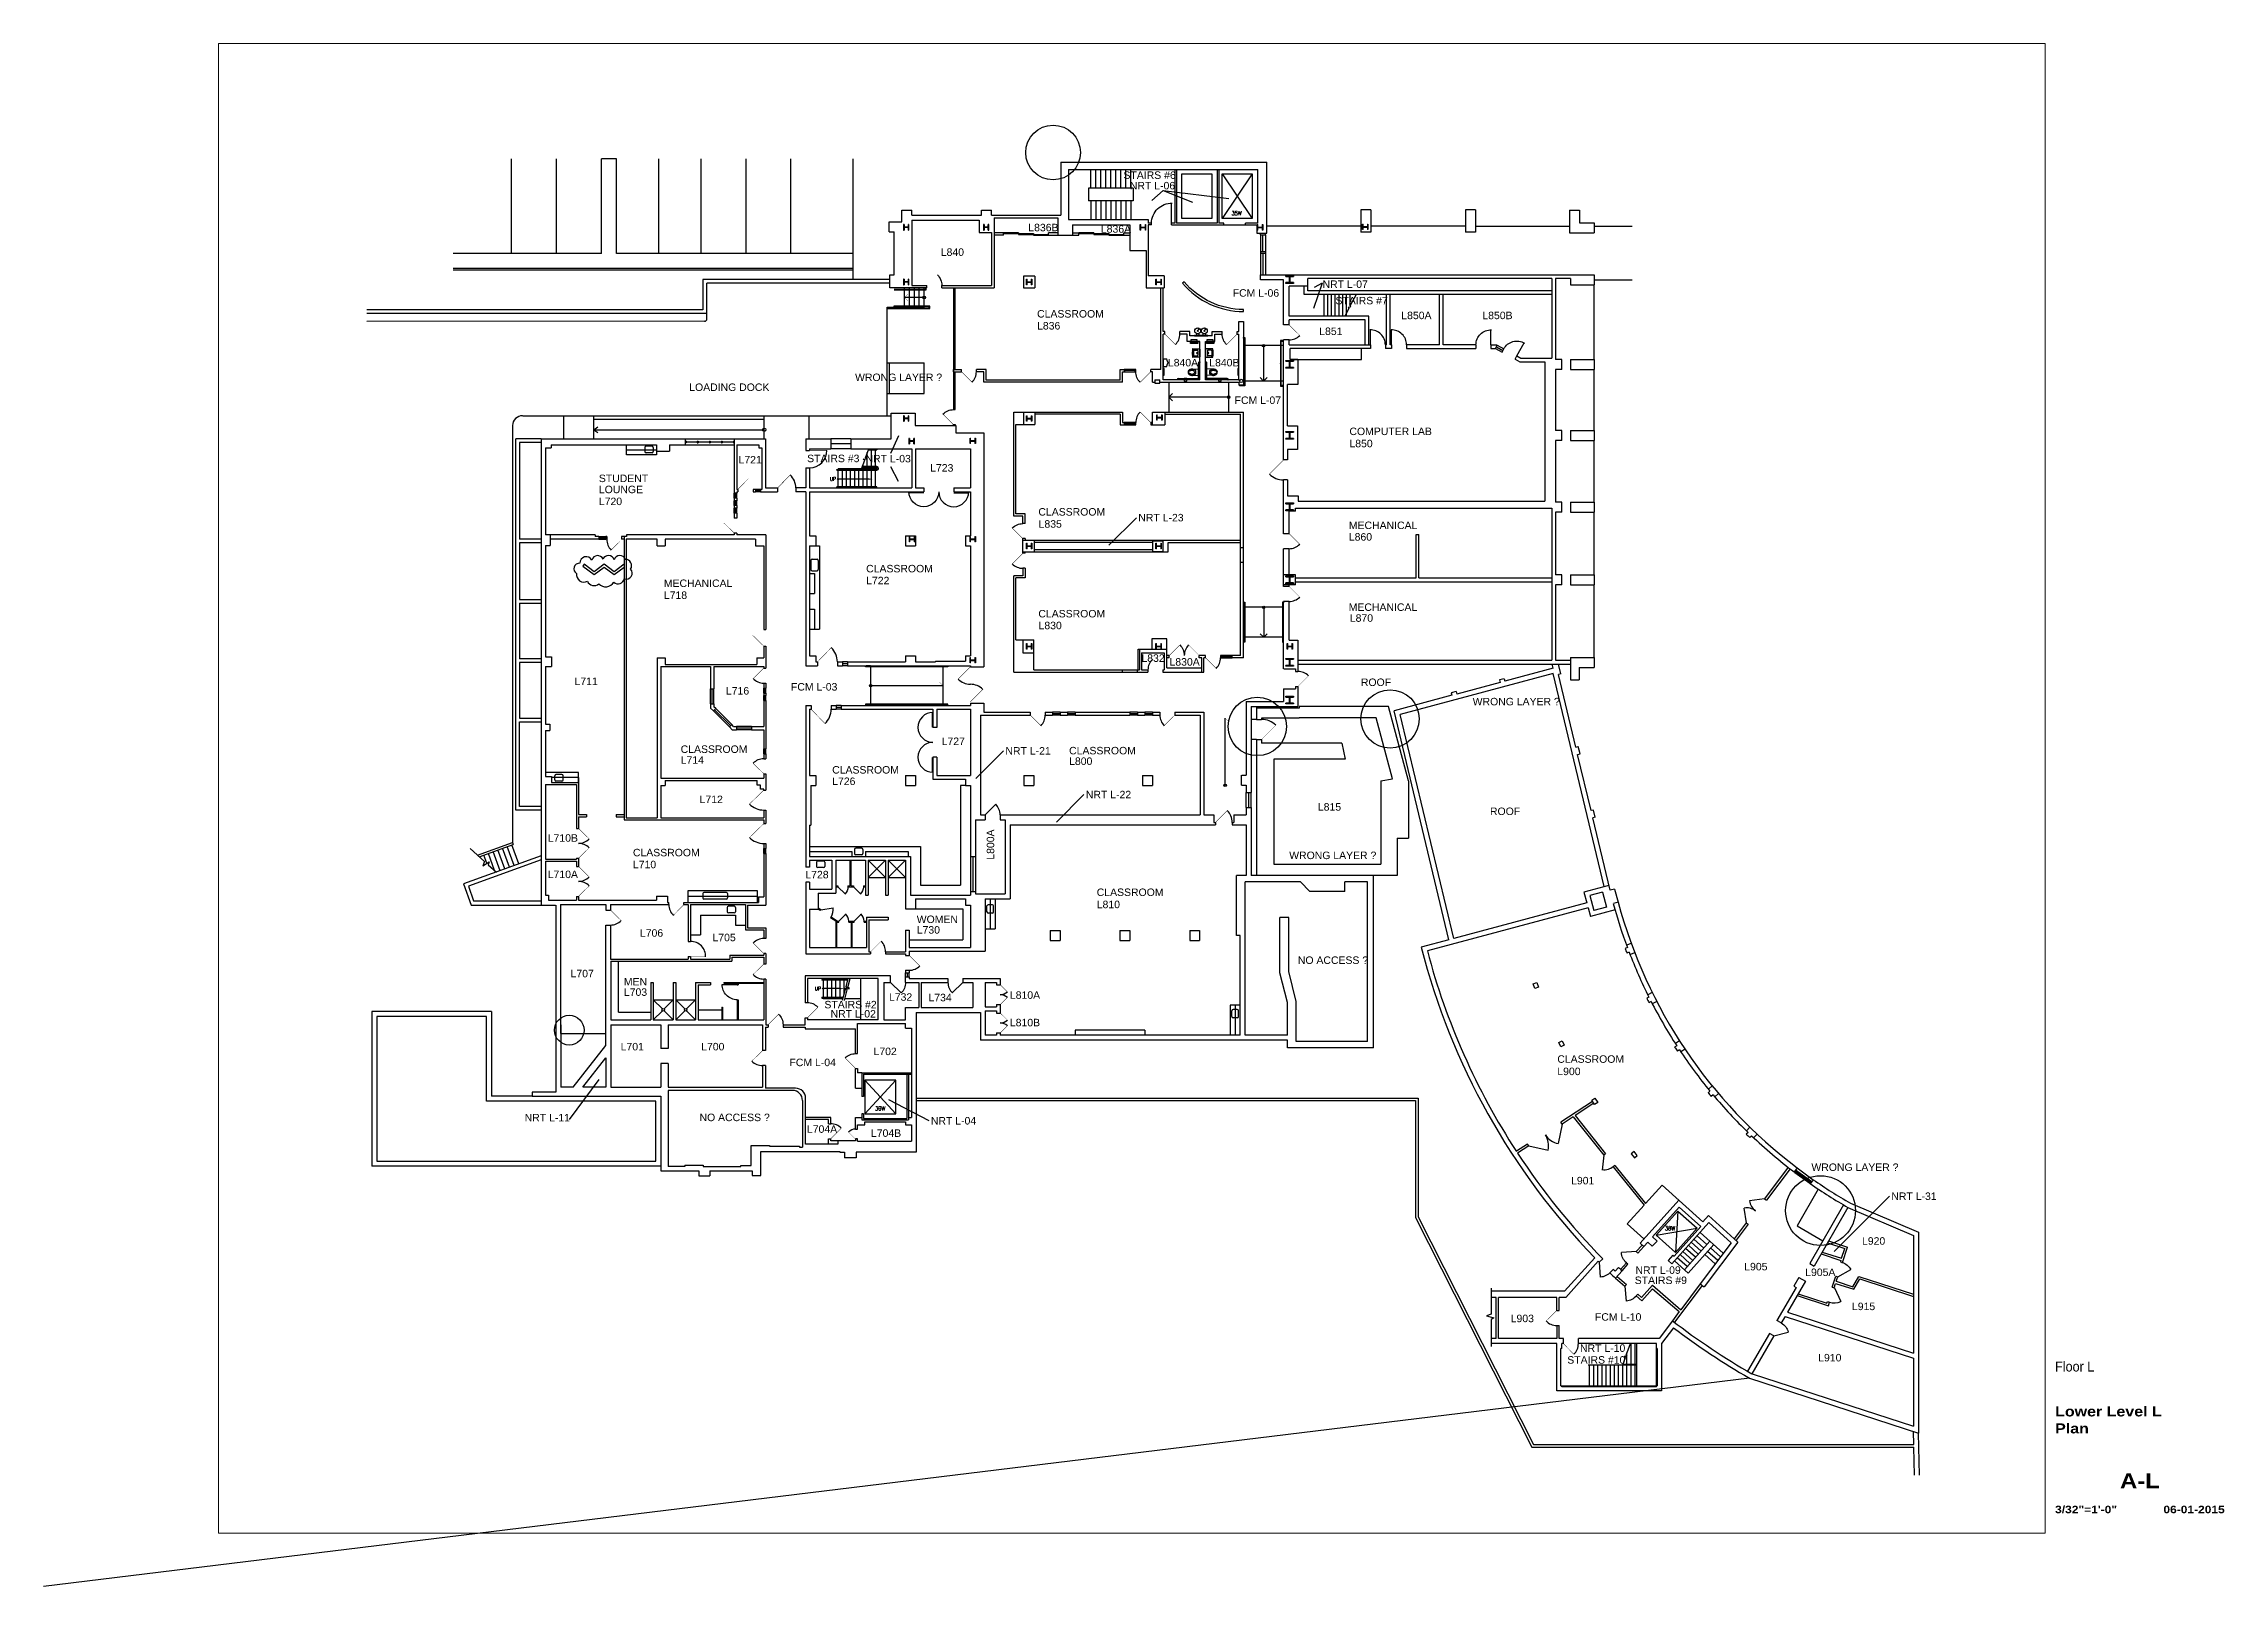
# Paper-space layout '30x42' of a CAD drawing. Extents: x 0 to 41, y 0 to 29.
# The model-space entities are those that its viewports show. They can reach past a viewport. Long polylines and large blocks are cut down to what shows.
import ezdxf
from ezdxf.enums import TextEntityAlignment as Align

# ---------------------------------------------------------------- set-up
doc = ezdxf.new("R2010")
doc.units = 0
doc.header["$LTSCALE"] = 96
doc.header["$MEASUREMENT"] = 0
doc.linetypes.add('DASHED', pattern=[0.75, 0.5, -0.25])
doc.linetypes.add('HIDDEN2', pattern=[0.1875, 0.125, -0.0625])
doc.layers.get('0').update_dxf_attribs({"linetype": 'CONTINUOUS'})
doc.layers.get('DEFPOINTS').update_dxf_attribs({"color": 31, "linetype": 'CONTINUOUS'})
for name, color, linetype in [('A-ANNO-TEXT', 4, 'CONTINUOUS'), ('A-ANNO-TEXT-CTC', 181, 'CONTINUOUS'), ('A-CASE-OVHD', 1, 'DASHED'), ('A-COLS', 1, 'CONTINUOUS'), ('A-DOOR', 2, 'CONTINUOUS'), ('A-FLOR-CASE', 3, 'CONTINUOUS'), ('A-FLOR-SHFT', 1, 'CONTINUOUS'), ('A-FLOR-STRS', 2, 'CONTINUOUS'), ('A-GLAZ', 2, 'CONTINUOUS'), ('A-OVHD', 1, 'DASHED'), ('A-ROOF', 1, 'CONTINUOUS'), ('A-WALL-FULL', 6, 'CONTINUOUS'), ('A-WALL-SILL', 1, 'CONTINUOUS'), ('C-PKNG', 2, 'CONTINUOUS'), ('P-FIXT', 3, 'CONTINUOUS'), ('T-5', 5, 'CONTINUOUS')]:
    doc.layers.add(name, color=color, linetype=linetype)
doc.styles.add('ARIAL', font='arial.ttf')
doc.styles.add('Arial90', font='arial.ttf', dxfattribs={"width": 0.9})
doc.styles.add('ArialBlack', font='ariblk_1.ttf')
doc.styles.add('PP-FPLL-unverified$0$STANDARD', font='ROMANS.shx', dxfattribs={"width": 0.85})
doc.styles.get("Standard").update_dxf_attribs({"font": 'ROMANS.shx', "width": 0.85})

psp = doc.layouts.new('30x42')

msp = doc.modelspace()

# ---------------------------------------------------------------- texts
at = {"layer": 'A-ANNO-TEXT', "style": 'ARIAL'}
for s, p in [('STAIRS #6', (2849.4, 3168.5)), ('CLASSROOM', (2641.6, 2834.9)), ('STAIRS #7', (3359.5, 2866.7)), ('L836', (2641.5, 2806.1)), ('L851', (3320.4, 2792.9)), ('LOADING DOCK', (1804.6, 2658.3)), ('COMPUTER LAB', (3393.1, 2552.1)), ('L850', (3393.1, 2522.8)), ('L721', (1923.2, 2483.8)), ('STAIRS #3', (2088.3, 2486.9)), ('L723', (2384.2, 2464.2)), ('STUDENT', (1587.1, 2439)), ('LOUNGE', (1587.1, 2412.3)), ('L720', (1587.1, 2383.6)), ('CLASSROOM', (2644.7, 2358.4)), ('L835', (2645.2, 2329.3)), ('MECHANICAL', (3391.7, 2326)), ('L860', (3391.7, 2298.2)), ('MECHANICAL', (1743.5, 2186.6)), ('CLASSROOM', (2230.2, 2221.8)), ('L722', (2230.2, 2193.1)), ('L718', (1743.5, 2157.9)), ('CLASSROOM', (2644.7, 2113.4)), ('L830', (2645.1, 2085)), ('MECHANICAL', (3391.4, 2129.1)), ('L870', (3394, 2102.9)), ('L832', (2892.6, 2006.5)), ('L716', (1892.8, 1927.8)), ('ROOF', (3420.7, 1948.4)), ('CLASSROOM', (1784, 1787.4)), ('L727', (2412, 1806.4)), ('CLASSROOM', (2718.6, 1783.9)), ('L714', (1784, 1761.3)), ('CLASSROOM', (2148.5, 1737.7)), ('L800', (2718.6, 1758.5)), ('L712', (1829.6, 1666.6)), ('L726', (2148.5, 1710.2)), ('ROOF', (3731.3, 1637.9)), ('CLASSROOM', (1669.1, 1538.6)), ('L710', (1669.1, 1509.9)), ('CLASSROOM', (2785.1, 1443.1)), ('L810', (2785.1, 1413.8)), ('WOMEN', (2352, 1378.1)), ('L730', (2352, 1352.6)), ('L706', (1685.9, 1345.1)), ('L705', (1860.5, 1334.3)), ('L707', (1519, 1247.5)), ('MEN', (1647.3, 1227.8)), ('L703', (1647.3, 1202.9)), ('L732', (2285.2, 1191.1)), ('L734', (2380.2, 1189.8)), ('STAIRS #2', (2129.8, 1172.8)), ('L701', (1639.6, 1071.7)), ('L700', (1833.3, 1071.7)), ('L702', (2248, 1060.2)), ('CLASSROOM', (3893.3, 1041.8)), ('L900', (3893.3, 1012.1)), ('L901', (3926.4, 749.3)), ('L920', (4626.4, 604.1)), ('STAIRS #9', (4079.5, 509.5)), ('L905', (4343, 542.4)), ('L903', (3781.1, 417.7)), ('L915', (4602.2, 446.7)), ('STAIRS #10', (3917.3, 317.9)), ('L910', (4521, 323.3))]:
    msp.add_text(s, height=18, dxfattribs=at).set_placement(p)
at = {"layer": 'A-ANNO-TEXT', "style": 'PP-FPLL-unverified$0$STANDARD', "width": 0.85}
for s, height, p in [('35W', 10.06, (3109.2, 3081)), ('UP', 9, (2143, 2442)), ('UP', 9, (2106.7, 1215.8)), ('39W', 10.06, (2251.7, 926.9)), ('38W', 10.06, (4152, 638.6))]:
    msp.add_text(s, height=height, dxfattribs=at).set_placement(p)
at = {"layer": 'A-ANNO-TEXT', "width": 0.85}
for p in [(2143, 2442), (2106.7, 1215.8)]:
    msp.add_text('UP', height=9, dxfattribs=at).set_placement(p)
at = {"layer": 'A-ANNO-TEXT-CTC', "style": 'ARIAL'}
for s, p in [('NRT L-06', (2864.8, 3143.3)), ('L836B', (2620.4, 3042.5)), ('L836A', (2795, 3039)), ('L840', (2409.8, 2983.3)), ('FCM L-06', (3112.2, 2885.1)), ('NRT L-07', (3328.4, 2906.2)), ('L850A', (3517.9, 2831)), ('L850B', (3712.9, 2831)), ('L840A', (2956.3, 2717.4)), ('L840B', (3055.8, 2717.4)), ('FCM L-07', (3116.8, 2627)), ('NRT L-03', (2228.8, 2486.4)), ('NRT L-23', (2885.1, 2344.5)), ('L830A', (2960.2, 1997.4)), ('L711', (1528.6, 1950.8)), ('FCM L-03', (2049.3, 1937.4)), ('NRT L-21', (2565.4, 1783.3)), ('NRT L-22', (2758.9, 1678.2)), ('L815', (3317.2, 1648.5)), ('L710B', (1464.1, 1573.7)), ('L710A', (1464.1, 1486.2)), ('L728', (2084, 1485.6)), ('L810A', (2576.1, 1195.7)), ('NRT L-02', (2144.7, 1150.7)), ('L810B', (2576.1, 1129.6)), ('FCM L-04', (2045.7, 1033.7)), ('NRT L-11', (1408.6, 900.8)), ('NRT L-04', (2386, 893.3)), ('L704A', (2087.8, 873.3)), ('L704B', (2241.8, 863.6)), ('NRT L-31', (4697, 711.8)), ('NRT L-09', (4081.3, 534)), ('L905A', (4489.7, 528.8)), ('FCM L-10', (3983.8, 421.3)), ('NRT L-10', (3947.9, 346.3))]:
    msp.add_text(s, height=18, dxfattribs=at).set_placement(p)
msp.add_text('L800A', height=18, rotation=90, dxfattribs=at).set_placement((2538.4, 1530.5))
at = {"layer": 'DEFPOINTS', "style": 'ARIAL'}
for s, p in [('WRONG LAYER ?', (2203.6, 2682.1)), ('WRONG LAYER ?', (3689.6, 1901.9)), ('WRONG LAYER ?', (3248.2, 1531.9)), ('NO ACCESS ?', (3269, 1279.7)), ('NO ACCESS ?', (1829.3, 901.4)), ('WRONG LAYER ?', (4504.7, 781.6))]:
    msp.add_text(s, height=18, dxfattribs=at).set_placement(p)

# ---------------------------------------------------------------- blocks, each defined once
blk = doc.blocks.new('sheettext_30x42_base')
at = {"style": 'Arial90', "width": 0.9}
blk.add_attdef('FLOOR', text='', height=0.188, dxfattribs=at).set_placement((0, 3.227), align=Align.TOP_LEFT)
at = {"color": 8, "style": 'ArialBlack'}
for tag, p, height in [('TITLE_1', (0, 2.195), 0.188), ('TITLE_2', (0, 1.876), 0.188), ('SCALE', (0, 0.375), 0.141)]:
    blk.add_attdef(tag, p, '', height=height, dxfattribs=at)
blk.add_attdef('DWG#', text='', height=0.281, dxfattribs=at).set_placement((1.594, 1.126), align=Align.TOP_CENTER)
blk.add_attdef('DATE', text='', height=0.141, dxfattribs=at).set_placement((3.188, 0.375), align=Align.RIGHT)
blk = doc.blocks.new('180S1')
blk.add_line((-0.5, 0.0625), (-1.5, 0.0625))
blk.add_arc((-0.5, 0), 1, 0, 180)
blk = doc.blocks.new('45S1')
blk.add_line((-0.5, 0), (0.21, 0.71))
blk.add_arc((-0.5, 0), 1, 0, 47.7263)
blk = doc.blocks.new('BREAK2')
for p, q in [((-6, 0), (-3, 5)), ((-3, 5), (3, -5)), ((3, -5), (6, 0))]:
    blk.add_line(p, q)
blk = doc.blocks.new('90S1')
blk.add_line((-0.5, 0), (-0.5, 1))
blk.add_arc((-0.5, 0), 1, 0, 91.707)
blk = doc.blocks.new('DOOR-E')
at = {"const_width": 0.001}
blk.add_lwpolyline([(0, 0), (-0.71, 0.71)], dxfattribs=at)
blk.add_arc((0, 0), 1, 135, 180)
blk = doc.blocks.new('PP-FPLL-unverified$0$180S1')
blk.add_line((-0.5, 0.0625), (-1.5, 0.0625))
blk.add_arc((-0.5, 0), 1, 0, 180)
blk = doc.blocks.new('PP-FPLL-unverified$0$90S1')
blk.add_line((-0.5, 0), (0.21, 0.71))
blk.add_arc((-0.5, 0), 1, 0, 45)
blk = doc.blocks.new('PP-FPLL-unverified$0$45S1')
blk.add_line((-0.5, 0), (0.21, 0.71))
blk.add_arc((-0.5, 0), 1, 0, 47.7263)
blk = doc.blocks.new('PP-FPLL-unverified$0$BREAK2')
for p, q in [((-6, 0), (-3, 5)), ((-3, 5), (3, -5)), ((3, -5), (6, 0))]:
    blk.add_line(p, q)
blk = doc.blocks.new('DOOR')
at = {"const_width": 0.0278}
blk.add_lwpolyline([(0, 0), (-0.71, 0.71)], dxfattribs=at)
blk.add_arc((0, 0), 1, 135, 180)
blk = doc.blocks.new('A$C461901AB')
at = {"linetype": 'Continuous'}
for p, q in [((-2.3, 6), (-1.5, 6.4)), ((-1.1, 4.9), (-2, 4.8)), ((13.7, 6), (14.5, 6.4)), ((14.9, 4.9), (14, 4.8))]:
    blk.add_line(p, q, dxfattribs=at)
for p, q in [((-2.3, 6), (-2.3, 6)), ((-2, 4.8), (-2, 4.8)), ((13.7, 6), (13.7, 6)), ((14, 4.8), (14, 4.8))]:
    blk.add_line(p, q)
for centre in [(-2.1, 5.4), (13.9, 5.4)]:
    blk.add_arc(centre, 0.615, 105, 285, dxfattribs=at)
for centre, radius, start, end in [((-1.4, 6.1), 0.25, 32.4168, 115.3808), ((-2.9, 5.2), 2.04, 357.6779, 32.4168), ((-1.1, 5.1), 0.25, 273.8179, 357.6779), ((14.6, 6.1), 0.25, 32.4168, 115.3808), ((13.1, 5.2), 2.04, 357.6779, 32.4168), ((14.9, 5.1), 0.25, 273.8179, 357.6779)]:
    blk.add_arc(centre, radius, start, end)
blk = doc.blocks.new('A$C45F773D5')
for p, q in [((-16, 0), (-16, -0.5)), ((16, 0), (-16, 0)), ((-16, -0.5), (16, -0.5)), ((-10.6, -4.9), (-10.6, -0.5)), ((-10.1, -14.6), (-9.7, -16.1)), ((-5.4, -0.5), (-5.4, -4.9)), ((5.4, -4.9), (5.4, -0.5)), ((5.9, -14.6), (6.3, -16.1)), ((10.6, -4.9), (10.6, -0.5)), ((16, -0.5), (16, 0))]:
    blk.add_line(p, q)
for centre, radius in [((-8, -11.5), 7.06), ((-8, -11.5), 1.12), ((8, -11.5), 7.06), ((8, -11.5), 1.12)]:
    blk.add_circle(centre, radius)
blk.add_blockref('A$C461901AB', (-8.6, -21))
blk = doc.blocks.new('Urinal')
for p, q in [((0, 9), (0, -9)), ((0, 9), (9, 9)), ((0, -9), (9, -9))]:
    blk.add_line(p, q)
at = {"flags": 128}
blk.add_lwpolyline([(9, -9), (9.1, -7.6), (9.2, -6.4), (9.5, -5.4), (9.8, -4.5), (10.2, -3.7), (10.6, -3), (10.9, -2.5), (11.2, -2), (11.5, -1.5), (11.7, -1.1), (11.8, -0.6), (11.8, -0.2), (11.8, 0.2), (11.7, 0.6), (11.5, 1.1), (11.2, 1.6), (10.9, 2.1), (10.6, 2.8), (10.2, 3.5), (9.8, 4.3), (9.5, 5.3), (9.2, 6.4), (9.1, 7.6), (9, 9)], dxfattribs=at)

# ---------------------------------------------------------------- linework, layer by layer
msp.add_lwpolyline([(1541.5, 2243.6, 0.811126), (1533.6, 2219, 0.617162), (1559.7, 2200.5, 0.501906), (1587.3, 2194.1, 0.482186), (1623.2, 2197.9, 0.578563), (1648.1, 2206.6, 0.800529), (1663.6, 2229.6, 0.588669), (1650.8, 2253, 0.709461), (1623.9, 2252.3, 0.687166), (1597.1, 2253.8, 0.722431), (1570.6, 2251.5, 0.779795)], format="xyb", close=True)
at = {"layer": 'A-ANNO-TEXT'}
for p, q in [((2370, 2883.2), (2322.5, 2883.2)), ((2235.5, 2446.3), (2163, 2446.3)), ((2235.5, 2446.3), (2163, 2446.3)), ((3094, 1709.3), (3094, 1871.3)), ((3094, 1709.3), (3094, 1871.3)), ((1277.6, 1557.4), (1312, 1526.4)), ((1312, 1526.4), (1307.7, 1515.8)), ((1312, 1526.4), (1307.7, 1515.8)), ((1307.7, 1515.8), (1323.1, 1525.6)), ((1307.7, 1515.8), (1323.1, 1525.6)), ((1323.1, 1525.6), (1321.1, 1518.2)), ((1323.1, 1525.6), (1321.1, 1518.2)), ((1321.1, 1518.2), (1340.5, 1500.7)), ((1321.1, 1518.2), (1340.5, 1500.7)), ((3733.8, 499.3), (3733.8, 436.8)), ((3733.8, 499.3), (3733.8, 436.8)), ((3733.8, 436.8), (3723, 432.8)), ((3733.8, 436.8), (3723, 432.8)), ((3723, 432.8), (3740.6, 428)), ((3723, 432.8), (3740.6, 428)), ((3740.6, 428), (3733.8, 424.5)), ((3740.6, 428), (3733.8, 424.5)), ((3733.8, 424.5), (3733.8, 359.5)), ((3733.8, 424.5), (3733.8, 359.5))]:
    msp.add_line(p, q, dxfattribs=at)
at = {"layer": 'A-ANNO-TEXT', "const_width": 0.388}
for points in [[(2331, 2874.7), (2322.5, 2883.2), (2331, 2891.7)], [(3085.5, 1862.8), (3094, 1871.3), (3102.5, 1862.8)], [(3085.5, 1862.8), (3094, 1871.3), (3102.5, 1862.8)]]:
    msp.add_lwpolyline(points, dxfattribs=at)
at = {"layer": 'A-ANNO-TEXT'}
for centre, radius in [((2370, 2883.2), 3), ((2163, 2446.3), 1.44), ((2163, 2446.3), 1.44), ((3094, 1709.3), 3), ((3094, 1709.3), 3)]:
    msp.add_circle(centre, radius, dxfattribs=at)
msp.add_solid([(2235.5, 2444.5), (2235.5, 2448.1), (2246.3, 2446.3)], dxfattribs=at)
msp.add_solid([(2235.5, 2444.5), (2235.5, 2448.1), (2246.3, 2446.3)], dxfattribs=at)
at = {"layer": 'A-ANNO-TEXT-CTC'}
for p, q in [((2945.2, 3140.2), (2917.7, 3116.9)), ((2945.2, 3140.2), (3015.8, 3112.9)), ((2945.2, 3140.2), (3102.8, 3121.4)), ((3327.3, 2917.9), (3306.6, 2856.7)), ((3327.3, 2917.9), (3308, 2907)), ((2289.4, 2508.7), (2309, 2551.5)), ((2288.6, 2476.7), (2307.5, 2441.1)), ((2880.4, 2353.3), (2814.1, 2287)), ((2560.7, 1792.1), (2494.4, 1725.8)), ((2754.2, 1687), (2687.9, 1620.7)), ((1516.2, 905.2), (1587.6, 1001.9)), ((2382.2, 902.5), (2284.5, 952.9)), ((4692.3, 720.6), (4559.7, 588.1))]:
    msp.add_line(p, q, dxfattribs=at)
at = {"layer": 'A-ANNO-TEXT-CTC', "linetype": 'HIDDEN2'}
msp.add_line((3234.5, 2681.8), (3138.5, 2681.8), dxfattribs=at)
at = {"layer": 'A-CASE-OVHD'}
for p, q in [((1654, 2516.3), (1654, 2528.3)), ((2094, 2219.3), (2106, 2219.3)), ((2106, 2219.3), (2106, 2171.3)), ((2094, 2171.3), (2106, 2171.3)), ((2094, 2133.3), (2106, 2133.3)), ((2106, 2133.3), (2106, 2085.3)), ((2094, 2085.3), (2106, 2085.3)), ((1538, 1728.3), (1538, 1716.3)), ((2094, 1550.3), (2196, 1550.3)), ((2196, 1550.3), (2196, 1538.3)), ((2229, 1550.3), (2331, 1550.3)), ((2229, 1550.3), (2229, 1538.3)), ((2331, 1550.3), (2331, 1538.3)), ((1969, 1441.8), (1801, 1441.8)), ((2529, 1436.3), (2529, 1364.3)), ((3118.2, 1180.1), (3118.2, 1108.1)), ((2733, 1120.1), (2733, 1108.1)), ((2901, 1120.1), (2733, 1120.1)), ((2901, 1120.1), (2901, 1108.1))]:
    msp.add_line(p, q, dxfattribs=at)
for points in [[(1654, 2516.3), (1726, 2516.3)], [(1538, 1728.3), (1473, 1728.3)]]:
    msp.add_lwpolyline(points, dxfattribs=at)
at = {"layer": 'A-COLS'}
for p, q in [((2320.3, 3058.5), (2320.3, 3045.5)), ((2321.6, 3058.5), (2320.3, 3058.5)), ((2320.3, 3045.5), (2321.6, 3045.5)), ((2321.6, 3058.5), (2321.6, 3052.7)), ((2331.9, 3052.7), (2321.6, 3052.7)), ((2331.9, 3051.3), (2321.6, 3051.3)), ((2321.6, 3051.3), (2321.6, 3045.5)), ((2333.3, 3058.5), (2331.9, 3058.5)), ((2331.9, 3052.7), (2331.9, 3058.5)), ((2331.9, 3045.5), (2331.9, 3051.3)), ((2331.9, 3045.5), (2333.3, 3045.5)), ((2333.3, 3045.5), (2333.3, 3058.5)), ((2512.5, 3058.5), (2512.5, 3045.5)), ((2513.9, 3058.5), (2512.5, 3058.5)), ((2512.5, 3045.5), (2513.9, 3045.5)), ((2513.9, 3058.5), (2513.9, 3052.7)), ((2524.1, 3052.7), (2513.9, 3052.7)), ((2524.1, 3051.3), (2513.9, 3051.3)), ((2513.9, 3051.3), (2513.9, 3045.5)), ((2525.5, 3058.5), (2524.1, 3058.5)), ((2524.1, 3052.7), (2524.1, 3058.5)), ((2524.1, 3045.5), (2524.1, 3051.3)), ((2524.1, 3045.5), (2525.5, 3045.5)), ((2525.5, 3045.5), (2525.5, 3058.5)), ((2889.7, 3058.5), (2891.1, 3058.5)), ((2889.7, 3045.5), (2889.7, 3058.5)), ((2891.1, 3045.5), (2889.7, 3045.5)), ((2891.1, 3052.7), (2891.1, 3058.5)), ((2891.1, 3052.7), (2901.3, 3052.7)), ((2891.1, 3045.5), (2891.1, 3051.3)), ((2891.1, 3051.3), (2901.3, 3051.3)), ((2901.3, 3058.5), (2901.3, 3052.7)), ((2901.3, 3058.5), (2902.7, 3058.5)), ((2901.3, 3051.3), (2901.3, 3045.5)), ((2902.7, 3045.5), (2901.3, 3045.5)), ((2902.7, 3058.5), (2902.7, 3045.5)), ((3171.4, 3058.5), (3172.8, 3058.5)), ((3171.4, 3045.5), (3171.4, 3058.5)), ((3172.8, 3045.5), (3171.4, 3045.5)), ((3172.8, 3052.7), (3172.8, 3058.5)), ((3172.8, 3052.7), (3183, 3052.7)), ((3172.8, 3045.5), (3172.8, 3051.3)), ((3172.8, 3051.3), (3183, 3051.3)), ((3183, 3058.5), (3183, 3052.7)), ((3183, 3058.5), (3184.4, 3058.5)), ((3183, 3051.3), (3183, 3045.5)), ((3184.4, 3045.5), (3183, 3045.5)), ((3184.4, 3058.5), (3184.4, 3045.5)), ((3424.7, 3059.9), (3426.1, 3059.9)), ((3424.7, 3046.9), (3424.7, 3059.9)), ((3426.1, 3046.9), (3424.7, 3046.9)), ((3426.1, 3054.1), (3426.1, 3059.9)), ((3426.1, 3054.1), (3436.3, 3054.1)), ((3426.1, 3046.9), (3426.1, 3052.7)), ((3426.1, 3052.7), (3436.3, 3052.7)), ((3436.3, 3059.9), (3436.3, 3054.1)), ((3436.3, 3059.9), (3437.7, 3059.9)), ((3436.3, 3052.7), (3436.3, 3046.9)), ((3437.7, 3046.9), (3436.3, 3046.9)), ((3437.7, 3059.9), (3437.7, 3046.9)), ((2320.3, 2927), (2320.3, 2914)), ((2321.6, 2927), (2320.3, 2927)), ((2320.3, 2914), (2321.6, 2914)), ((2321.6, 2927), (2321.6, 2921.2)), ((2331.9, 2921.2), (2321.6, 2921.2)), ((2331.9, 2919.8), (2321.6, 2919.8)), ((2321.6, 2919.8), (2321.6, 2914)), ((2333.3, 2927), (2331.9, 2927)), ((2331.9, 2921.2), (2331.9, 2927)), ((2331.9, 2914), (2331.9, 2919.8)), ((2331.9, 2914), (2333.3, 2914)), ((2333.3, 2914), (2333.3, 2927)), ((2616, 2927), (2617.4, 2927)), ((2616, 2914), (2616, 2927)), ((2617.4, 2914), (2616, 2914)), ((2617.4, 2921.2), (2617.4, 2927)), ((2617.4, 2921.2), (2627.6, 2921.2)), ((2617.4, 2914), (2617.4, 2919.8)), ((2617.4, 2919.8), (2627.6, 2919.8)), ((2627.6, 2927), (2627.6, 2921.2)), ((2627.6, 2927), (2629, 2927)), ((2627.6, 2919.8), (2627.6, 2914)), ((2629, 2914), (2627.6, 2914)), ((2629, 2927), (2629, 2914)), ((2927.5, 2927), (2928.9, 2927)), ((2927.5, 2914), (2927.5, 2927)), ((2928.9, 2914), (2927.5, 2914)), ((2928.9, 2921.2), (2928.9, 2927)), ((2928.9, 2921.2), (2939.1, 2921.2)), ((2928.9, 2914), (2928.9, 2919.8)), ((2928.9, 2919.8), (2939.1, 2919.8)), ((2939.1, 2927), (2939.1, 2921.2)), ((2939.1, 2927), (2940.5, 2927)), ((2939.1, 2919.8), (2939.1, 2914)), ((2940.5, 2914), (2939.1, 2914)), ((2940.5, 2927), (2940.5, 2914)), ((3240.2, 2935.8), (3258.9, 2935.8)), ((3240.2, 2933.8), (3240.2, 2935.8)), ((3240.2, 2933.8), (3248.6, 2933.8)), ((3240.2, 2917.1), (3240.2, 2919.1)), ((3248.6, 2919.1), (3240.2, 2919.1)), ((3258.9, 2917.1), (3240.2, 2917.1)), ((3248.6, 2919.1), (3248.6, 2933.8)), ((3250.6, 2919.1), (3250.6, 2933.8)), ((3250.6, 2933.8), (3258.9, 2933.8)), ((3258.9, 2919.1), (3250.6, 2919.1)), ((3258.9, 2935.8), (3258.9, 2933.8)), ((3258.9, 2919.1), (3258.9, 2917.1)), ((3240.2, 2731.8), (3258.9, 2731.8)), ((3240.2, 2729.8), (3240.2, 2731.8)), ((3240.2, 2729.8), (3248.6, 2729.8)), ((3248.6, 2715.1), (3248.6, 2729.8)), ((3250.6, 2715.1), (3250.6, 2729.8)), ((3250.6, 2729.8), (3258.9, 2729.8)), ((3258.9, 2731.8), (3258.9, 2729.8)), ((3240.2, 2713.1), (3240.2, 2715.1)), ((3248.6, 2715.1), (3240.2, 2715.1)), ((3258.9, 2713.1), (3240.2, 2713.1)), ((3258.9, 2715.1), (3250.6, 2715.1)), ((3258.9, 2715.1), (3258.9, 2713.1)), ((2320.3, 2598.6), (2320.3, 2585.6)), ((2321.6, 2598.6), (2320.3, 2598.6)), ((2320.3, 2585.6), (2321.6, 2585.6)), ((2321.6, 2598.6), (2321.6, 2592.8)), ((2331.9, 2592.8), (2321.6, 2592.8)), ((2331.9, 2591.4), (2321.6, 2591.4)), ((2321.6, 2591.4), (2321.6, 2585.6)), ((2333.3, 2598.6), (2331.9, 2598.6)), ((2331.9, 2592.8), (2331.9, 2598.6)), ((2331.9, 2585.6), (2331.9, 2591.4)), ((2331.9, 2585.6), (2333.3, 2585.6)), ((2333.3, 2585.6), (2333.3, 2598.6)), ((2616, 2598.6), (2617.4, 2598.6)), ((2616, 2585.6), (2616, 2598.6)), ((2617.4, 2585.6), (2616, 2585.6)), ((2617.4, 2592.8), (2617.4, 2598.6)), ((2617.4, 2592.8), (2627.6, 2592.8)), ((2617.4, 2585.6), (2617.4, 2591.4)), ((2617.4, 2591.4), (2627.6, 2591.4)), ((2627.6, 2598.6), (2627.6, 2592.8)), ((2627.6, 2598.6), (2629, 2598.6)), ((2627.6, 2591.4), (2627.6, 2585.6)), ((2629, 2585.6), (2627.6, 2585.6)), ((2629, 2598.6), (2629, 2585.6)), ((2929.3, 2600.9), (2930.6, 2600.9)), ((2929.3, 2587.9), (2929.3, 2600.9)), ((2930.6, 2587.9), (2929.3, 2587.9)), ((2930.6, 2595.1), (2930.6, 2600.9)), ((2930.6, 2595.1), (2940.9, 2595.1)), ((2930.6, 2587.9), (2930.6, 2593.7)), ((2930.6, 2593.7), (2940.9, 2593.7)), ((2940.9, 2600.9), (2940.9, 2595.1)), ((2940.9, 2600.9), (2942.3, 2600.9)), ((2940.9, 2593.7), (2940.9, 2587.9)), ((2942.3, 2587.9), (2940.9, 2587.9)), ((2942.3, 2600.9), (2942.3, 2587.9)), ((2333.3, 2543.9), (2333.3, 2530.9)), ((2334.6, 2543.9), (2333.3, 2543.9)), ((2333.3, 2530.9), (2334.6, 2530.9)), ((2334.6, 2543.9), (2334.6, 2538.1)), ((2344.9, 2538.1), (2334.6, 2538.1)), ((2344.9, 2536.7), (2334.6, 2536.7)), ((2334.6, 2536.7), (2334.6, 2530.9)), ((2346.2, 2543.9), (2344.9, 2543.9)), ((2344.9, 2538.1), (2344.9, 2543.9)), ((2344.9, 2530.9), (2344.9, 2536.7)), ((2344.9, 2530.9), (2346.2, 2530.9)), ((2346.2, 2530.9), (2346.2, 2543.9)), ((2480.3, 2544.9), (2481.6, 2544.9)), ((2480.3, 2531.9), (2480.3, 2544.9)), ((2481.6, 2531.9), (2480.3, 2531.9)), ((2481.6, 2539.1), (2481.6, 2544.9)), ((2481.6, 2539.1), (2491.9, 2539.1)), ((2481.6, 2531.9), (2481.6, 2537.7)), ((2481.6, 2537.7), (2491.9, 2537.7)), ((2491.9, 2544.9), (2491.9, 2539.1)), ((2491.9, 2544.9), (2493.3, 2544.9)), ((2491.9, 2537.7), (2491.9, 2531.9)), ((2493.3, 2531.9), (2491.9, 2531.9)), ((2493.3, 2544.9), (2493.3, 2531.9)), ((3240.2, 2560.8), (3258.9, 2560.8)), ((3240.2, 2558.8), (3240.2, 2560.8)), ((3240.2, 2558.8), (3248.6, 2558.8)), ((3240.2, 2542.1), (3240.2, 2544.1)), ((3248.6, 2544.1), (3240.2, 2544.1)), ((3258.9, 2542.1), (3240.2, 2542.1)), ((3248.6, 2544.1), (3248.6, 2558.8)), ((3250.6, 2544.1), (3250.6, 2558.8)), ((3250.6, 2558.8), (3258.9, 2558.8)), ((3258.9, 2544.1), (3250.6, 2544.1)), ((3258.9, 2560.8), (3258.9, 2558.8)), ((3258.9, 2544.1), (3258.9, 2542.1)), ((3240.2, 2388.8), (3258.9, 2388.8)), ((3240.2, 2386.8), (3240.2, 2388.8)), ((3240.2, 2386.8), (3248.6, 2386.8)), ((3240.2, 2370.1), (3240.2, 2372.1)), ((3248.6, 2372.1), (3240.2, 2372.1)), ((3258.9, 2370.1), (3240.2, 2370.1)), ((3248.6, 2372.1), (3248.6, 2386.8)), ((3250.6, 2372.1), (3250.6, 2386.8)), ((3250.6, 2386.8), (3258.9, 2386.8)), ((3258.9, 2372.1), (3250.6, 2372.1)), ((3258.9, 2388.8), (3258.9, 2386.8)), ((3258.9, 2372.1), (3258.9, 2370.1)), ((2334.3, 2307.9), (2335.6, 2307.9)), ((2334.3, 2294.9), (2334.3, 2307.9)), ((2335.6, 2294.9), (2334.3, 2294.9)), ((2335.6, 2302.1), (2335.6, 2307.9)), ((2335.6, 2302.1), (2345.9, 2302.1)), ((2335.6, 2294.9), (2335.6, 2300.7)), ((2335.6, 2300.7), (2345.9, 2300.7)), ((2345.9, 2307.9), (2345.9, 2302.1)), ((2345.9, 2307.9), (2347.3, 2307.9)), ((2345.9, 2300.7), (2345.9, 2294.9)), ((2347.3, 2294.9), (2345.9, 2294.9)), ((2347.3, 2307.9), (2347.3, 2294.9)), ((2480.3, 2307.9), (2481.6, 2307.9)), ((2480.3, 2294.9), (2480.3, 2307.9)), ((2481.6, 2294.9), (2480.3, 2294.9)), ((2481.6, 2302.1), (2481.6, 2307.9)), ((2481.6, 2302.1), (2491.9, 2302.1)), ((2481.6, 2294.9), (2481.6, 2300.7)), ((2481.6, 2300.7), (2491.9, 2300.7)), ((2491.9, 2307.9), (2491.9, 2302.1)), ((2491.9, 2307.9), (2493.3, 2307.9)), ((2491.9, 2300.7), (2491.9, 2294.9)), ((2493.3, 2294.9), (2491.9, 2294.9)), ((2493.3, 2307.9), (2493.3, 2294.9)), ((2616, 2291.8), (2617.4, 2291.8)), ((2616, 2278.8), (2616, 2291.8)), ((2617.4, 2278.8), (2616, 2278.8)), ((2617.4, 2286), (2617.4, 2291.8)), ((2617.4, 2286), (2627.6, 2286)), ((2617.4, 2278.8), (2617.4, 2284.6)), ((2617.4, 2284.6), (2627.6, 2284.6)), ((2627.6, 2291.8), (2627.6, 2286)), ((2627.6, 2291.8), (2629, 2291.8)), ((2627.6, 2284.6), (2627.6, 2278.8)), ((2629, 2278.8), (2627.6, 2278.8)), ((2629, 2291.8), (2629, 2278.8)), ((2927.5, 2291.8), (2928.9, 2291.8)), ((2927.5, 2278.8), (2927.5, 2291.8)), ((2928.9, 2278.8), (2927.5, 2278.8)), ((2928.9, 2286), (2928.9, 2291.8)), ((2928.9, 2286), (2939.1, 2286)), ((2928.9, 2278.8), (2928.9, 2284.6)), ((2928.9, 2284.6), (2939.1, 2284.6)), ((2939.1, 2291.8), (2939.1, 2286)), ((2939.1, 2291.8), (2940.5, 2291.8)), ((2939.1, 2284.6), (2939.1, 2278.8)), ((2940.5, 2278.8), (2939.1, 2278.8)), ((2940.5, 2291.8), (2940.5, 2278.8)), ((3240.2, 2213.1), (3258.9, 2213.1)), ((3240.2, 2211.1), (3240.2, 2213.1)), ((3240.2, 2211.1), (3248.6, 2211.1)), ((3248.6, 2196.4), (3248.6, 2211.1)), ((3250.6, 2196.4), (3250.6, 2211.1)), ((3250.6, 2211.1), (3258.9, 2211.1)), ((3258.9, 2213.1), (3258.9, 2211.1)), ((3240.2, 2194.4), (3240.2, 2196.4)), ((3248.6, 2196.4), (3240.2, 2196.4)), ((3258.9, 2194.4), (3240.2, 2194.4)), ((3258.9, 2196.4), (3250.6, 2196.4)), ((3258.9, 2196.4), (3258.9, 2194.4)), ((2616, 2050.3), (2617.4, 2050.3)), ((2616, 2037.3), (2616, 2050.3)), ((2617.4, 2044.5), (2617.4, 2050.3)), ((2627.6, 2050.3), (2627.6, 2044.5)), ((2627.6, 2050.3), (2629, 2050.3)), ((2629, 2050.3), (2629, 2037.3)), ((2927.5, 2050.3), (2928.9, 2050.3)), ((2927.5, 2037.3), (2927.5, 2050.3)), ((2928.9, 2044.5), (2928.9, 2050.3)), ((2939.1, 2050.3), (2939.1, 2044.5)), ((2939.1, 2050.3), (2940.5, 2050.3)), ((2940.5, 2050.3), (2940.5, 2037.3)), ((3243.3, 2050.3), (3244.6, 2050.3)), ((3243.3, 2037.3), (3243.3, 2050.3)), ((3244.6, 2044.5), (3244.6, 2050.3)), ((3254.9, 2050.3), (3254.9, 2044.5)), ((3254.9, 2050.3), (3256.3, 2050.3)), ((3256.3, 2050.3), (3256.3, 2037.3)), ((2480.3, 2016.9), (2481.6, 2016.9)), ((2480.3, 2003.9), (2480.3, 2016.9)), ((2481.6, 2003.9), (2480.3, 2003.9)), ((2481.6, 2011.1), (2481.6, 2016.9)), ((2481.6, 2011.1), (2491.9, 2011.1)), ((2481.6, 2003.9), (2481.6, 2009.7)), ((2481.6, 2009.7), (2491.9, 2009.7)), ((2491.9, 2016.9), (2491.9, 2011.1)), ((2491.9, 2016.9), (2493.3, 2016.9)), ((2491.9, 2009.7), (2491.9, 2003.9)), ((2493.3, 2003.9), (2491.9, 2003.9)), ((2493.3, 2016.9), (2493.3, 2003.9)), ((2617.4, 2037.3), (2616, 2037.3)), ((2617.4, 2044.5), (2627.6, 2044.5)), ((2617.4, 2037.3), (2617.4, 2043.1)), ((2617.4, 2043.1), (2627.6, 2043.1)), ((2627.6, 2043.1), (2627.6, 2037.3)), ((2629, 2037.3), (2627.6, 2037.3)), ((2928.9, 2037.3), (2927.5, 2037.3)), ((2928.9, 2044.5), (2939.1, 2044.5)), ((2928.9, 2037.3), (2928.9, 2043.1)), ((2928.9, 2043.1), (2939.1, 2043.1)), ((2939.1, 2043.1), (2939.1, 2037.3)), ((2940.5, 2037.3), (2939.1, 2037.3)), ((3240.2, 2014.8), (3258.9, 2014.8)), ((3240.2, 2012.8), (3240.2, 2014.8)), ((3240.2, 2012.8), (3248.6, 2012.8)), ((3240.2, 1996.1), (3240.2, 1998.1)), ((3248.6, 1998.1), (3240.2, 1998.1)), ((3258.9, 1996.1), (3240.2, 1996.1)), ((3244.6, 2037.3), (3243.3, 2037.3)), ((3244.6, 2044.5), (3254.9, 2044.5)), ((3244.6, 2037.3), (3244.6, 2043.1)), ((3244.6, 2043.1), (3254.9, 2043.1)), ((3248.6, 1998.1), (3248.6, 2012.8)), ((3250.6, 1998.1), (3250.6, 2012.8)), ((3250.6, 2012.8), (3258.9, 2012.8)), ((3258.9, 1998.1), (3250.6, 1998.1)), ((3254.9, 2043.1), (3254.9, 2037.3)), ((3256.3, 2037.3), (3254.9, 2037.3)), ((3258.9, 2014.8), (3258.9, 2012.8)), ((3258.9, 1998.1), (3258.9, 1996.1)), ((3240.2, 1923.8), (3258.9, 1923.8)), ((3240.2, 1921.8), (3240.2, 1923.8)), ((3240.2, 1921.8), (3248.6, 1921.8)), ((3240.2, 1905.1), (3240.2, 1907.1)), ((3248.6, 1907.1), (3240.2, 1907.1)), ((3258.9, 1905.1), (3240.2, 1905.1)), ((3248.6, 1907.1), (3248.6, 1921.8)), ((3250.6, 1907.1), (3250.6, 1921.8)), ((3250.6, 1921.8), (3258.9, 1921.8)), ((3258.9, 1907.1), (3250.6, 1907.1)), ((3258.9, 1923.8), (3258.9, 1921.8)), ((3258.9, 1907.1), (3258.9, 1905.1))]:
    msp.add_line(p, q, dxfattribs=at)
at = {"layer": 'A-DOOR'}
for p, q in [((2193.1, 2531.3), (2145.1, 2531.3)), ((2516.5, 1638.3), (2542, 1663.8)), ((3904.9, 894.4), (3895.6, 847.3)), ((3824.4, 842.1), (3871.2, 831.4)), ((4348.8, 656.8), (4342.9, 692.3)), ((4391.5, 714.7), (4355.8, 709.9))]:
    msp.add_line(p, q, dxfattribs=at)
for points in [[(2596.8, 3038.6), (2560.7, 3038.6), (2560.7, 3036.8), (2632.8, 3036.8)], [(2596.8, 3038.6), (2596.8, 3035.1), (2668.8, 3035.1)], [(2632.8, 3036.8), (2632.8, 3033.3), (2668.8, 3033.3), (2668.8, 3035.1)], [(2777.9, 3038.6), (2741.9, 3038.6), (2741.9, 3036.8), (2813.9, 3036.8)], [(2777.9, 3038.6), (2777.9, 3035.1), (2849.9, 3035.1)], [(2813.9, 3036.8), (2813.9, 3033.3), (2849.9, 3033.3), (2849.9, 3035.1)]]:
    msp.add_lwpolyline(points, dxfattribs=at)
for points, const_width in [([(3248, 2817.3), (3273.5, 2791.9)], 1), ([(2094, 2515.3), (2136, 2515.3)], 1.25), ([(2017, 2424.8), (2047.6, 2456.4)], 1.22), ([(3248, 2314.8), (3273.5, 2289.4)], 1), ([(3248, 2187.8), (3273.5, 2162.3)], 1), ([(2113, 2006.3), (2146.4, 2040.8)], 1), ([(2481, 1994.6), (2451.3, 1964.9)], 1.17), ([(1984, 1991.3), (1958.2, 1966.2)], 1), ([(3269, 1947.3), (3294.5, 1972.8)], 1), ([(2098, 1892.3), (2131.4, 1857.9)], 1), ([(2481, 1910.6), (2510.7, 1940.3)], 1.17), ([(2388.8, 1848.8), (2388.8, 1884.8)], 1), ([(2625, 1878.3), (2650.5, 1852.9)], 1), ([(2973, 1878.3), (2947.5, 1852.9)], 1), ([(3181.8, 1820), (3215.7, 1853.9)], 1), ([(1984, 1737.3), (1958.2, 1762.4)], 1), ([(2388.8, 1776.8), (2388.8, 1740.8)], 1), ([(1984, 1697.8), (1949.6, 1664.4)], 1), ([(3071, 1620.3), (3099.3, 1648.6)], 1), ([(1538, 1605.8), (1563.8, 1580.7)], 1), ([(1984, 1617.3), (1949.6, 1583.9)], 1), ([(1538, 1533.8), (1563.8, 1558.9)], 1), ([(1538, 1514.3), (1563.8, 1489.2)], 1), ([(1538, 1442.3), (1563.8, 1467.4)], 1), ([(1791.5, 1422.3), (1766.4, 1396.5)], 1), ([(1615, 1409.3), (1640.8, 1384.2)], 1), ([(1984, 1304.8), (1958.2, 1329.9)], 1), ([(2241, 1309.1), (2266.5, 1334.5)], 1), ([(1808, 1297.8), (1844, 1297.8)], 1), ([(1984, 1279.3), (1958.2, 1254.2)], 1), ([(2334, 1300.3), (2359.5, 1274.9)], 1), ([(2553, 1229.7), (2570, 1212.8)], 1), ([(2088.8, 1150), (2114.2, 1175.5)], 1), ([(2553, 1181.7), (2570, 1198.7)], 1), ([(2553, 1161.6), (2570, 1144.7)], 1), ([(2553, 1113.6), (2570, 1130.6)], 1), ([(1981, 1071), (1955.2, 1045.9)], 1), ([(2204.5, 858.5), (2187.6, 875.4)], 0.662), ([(3891.9, 445.7), (3866.1, 420.6)], 1), ([(3907.9, 366.2), (3933, 340.4)], 1)]:
    msp.add_lwpolyline(points, dxfattribs=dict(at, const_width=const_width))
for points, format in [([(1958.5, 2421.3, 0, 0, 0.223648), (1946.4, 2447, 0.925, 0.925, 0), (1921.5, 2421.3, 0, 0, 0)], "xyseb"), ([(2061, 2424.8, 0.202787), (2047.6, 2456.4)], "xyb"), ([(1913, 2352.3, 0, 0, 0.223648), (1888, 2340.6, 0.9, 0.9, 0), (1913, 2316.3, 0, 0, 0)], "xyseb"), ([(1606, 2301.3, 0.202787), (1616.9, 2275.5, 0.202787)], "xyb"), ([(1984, 2084.3, 0, 0, 0.223648), (1956.3, 2071.2, 1, 1, 0), (1984, 2044.3, 0, 0, 0)], "xyseb"), ([(1958.2, 1966.2, 0.202787), (1984, 1955.3)], "xyb"), ([(2451.3, 1964.9, 0.198912), (2481, 1952.6)], "xyb"), ([(2510.7, 1940.3, 0.198912), (2481, 1952.6)], "xyb"), ([(3294.5, 1972.8, 0.198912), (3269, 1983.3)], "xyb"), ([(2650.5, 1852.9, 0.198912), (2661, 1878.3)], "xyb"), ([(2937, 1878.3, 0.198912), (2947.5, 1852.9)], "xyb"), ([(3215.7, 1853.9, 0.198912), (3181.8, 1868)], "xyb"), ([(1984, 1773.3, 0.202787), (1958.2, 1762.4)], "xyb"), ([(1615, 1373.3, 0.202787), (1640.8, 1384.2)], "xyb"), ([(1844, 1296.7, 0.422967), (1808, 1333.8)], "xyb"), ([(1984, 1340.8, 0.202787), (1958.2, 1329.9)], "xyb"), ([(2277, 1309.1, 0.198912), (2266.5, 1334.5)], "xyb"), ([(2334, 1264.3, 0.198912), (2359.5, 1274.9)], "xyb"), ([(1958.2, 1254.2, 0.202787), (1984, 1243.3)], "xyb"), ([(2114.2, 1175.5, 0.198912), (2088.8, 1186)], "xyb"), ([(1955.2, 1045.9, 0.202787), (1981, 1035)], "xyb"), ([(2204.5, 882.3, 0.196534), (2188, 875)], "xyb"), ([(3866.1, 420.6, 0.202787), (3891.9, 409.7)], "xyb"), ([(3933, 340.4, 0.202787), (3943.9, 366.2)], "xyb")]:
    msp.add_lwpolyline(points, format=format, dxfattribs=at)
at = {"layer": 'A-DOOR', "const_width": 1}
msp.add_lwpolyline([(1642, 2301.3), (1616.9, 2275.5)], close=True, dxfattribs=at)
at = {"layer": 'A-DOOR'}
for centre, radius, start, end in [((3249.7, 2813.3), 32, 267.0147, 317.9853), ((2094, 2515.3), 42, 270, 0), ((3248, 2314.8), 36, 270, 315), ((3248, 2187.8), 36, 270, 315), ((2113, 2006.3), 48, 0, 45.8535), ((2098, 1892.3), 48, 314.1465, 0), ((2391, 1848.8), 36, 90, 270), ((2391, 1776.8), 36, 90, 270), ((1984, 1697.8), 48, 224.1465, 270), ((2516.5, 1638.3), 36, 0, 45), ((3071, 1620.3), 40, 0, 45), ((1538, 1605.8), 36, 270, 315.8535), ((1984, 1617.3), 48, 224.1465, 270), ((1538, 1533.8), 36, 44.1465, 90), ((1538, 1514.3), 36, 270, 315.8535), ((1538, 1442.3), 36, 44.1465, 90), ((1791.5, 1422.3), 36, 180, 225.8535), ((2553, 1229.7), 24, 270, 315), ((2553, 1181.7), 24, 45, 90), ((2553, 1161.6), 24, 270, 315), ((2553, 1113.6), 24, 45, 90), ((3904.9, 894.4), 48, 213, 258.8535), ((3824.4, 842.1), 48, 347.1465, 33), ((4348.8, 656.8), 36, 53.5807, 99.4342), ((4391.5, 714.7), 36, 187.7272, 233.5807)]:
    msp.add_arc(centre, radius, start, end, dxfattribs=at)
at = {"layer": 'A-FLOR-CASE'}
for p, q in [((3250.5, 2734), (3422.5, 2734)), ((3422.5, 2734), (3422.5, 2760.3)), ((2109, 2285.3), (2118, 2285.3)), ((2118, 2285.3), (2118, 2085.3)), ((2094, 2085.3), (2118, 2085.3)), ((3272, 1895), (3169.8, 1895)), ((3487.2, 1899), (3272, 1899)), ((3272, 1899), (3272, 1895)), ((3535, 1720), (3487.2, 1899)), ((3169.8, 1868), (3181.8, 1868)), ((3181.8, 1871), (3181.8, 1868)), ((3272, 1871), (3181.8, 1871)), ((3457.2, 1872), (3272, 1872)), ((3496.5, 1724.7), (3457.2, 1872)), ((3169.8, 1820), (3181.8, 1820)), ((3181.8, 1820), (3181.8, 1811)), ((3375, 1811), (3181.8, 1811)), ((3375, 1811), (3383, 1772)), ((3211, 1772), (3211, 1520.1)), ((3383, 1772), (3211, 1772)), ((2457, 1709.3), (2457, 1469.3)), ((2469, 1709.3), (2457, 1709.3)), ((3469, 1720), (3496.5, 1724.7)), ((3469, 1720), (3469, 1520.1)), ((3535, 1720), (3535, 1582)), ((3508, 1582), (3508, 1492.1)), ((3508, 1582), (3535, 1582)), ((2094, 1562.3), (2361, 1562.3)), ((2361, 1562.3), (2361, 1469.3)), ((2361, 1469.3), (2457, 1469.3)), ((3508, 1492.1), (3169.8, 1492.1)), ((3211, 1520.1), (3469, 1520.1)), ((2541, 1436.3), (2541, 1364.3)), ((1832, 1397.3), (1916, 1397.3)), ((1832, 1397.3), (1832, 1349.3)), ((1916, 1397.3), (1916, 1373.3)), ((1916, 1373.3), (1940, 1373.3)), ((2349, 1412.3), (2463, 1412.3)), ((2463, 1412.3), (2463, 1337.3)), ((2517, 1364.3), (2541, 1364.3)), ((1808, 1349.3), (1832, 1349.3)), ((2334, 1337.3), (2463, 1337.3)), ((1634, 1163.3), (1634, 1286.3)), ((1634, 1163.3), (1712, 1163.3)), ((1826, 1169.3), (1883, 1169.3)), ((3106.2, 1180.1), (3106.2, 1108.1)), ((3130.2, 1180.1), (3106.2, 1180.1))]:
    msp.add_line(p, q, dxfattribs=at)
for points in [[(1726, 2513.3), (1726, 2504.3), (1654, 2504.3), (1654, 2528.3)], [(1538, 1716.3), (1538, 1740.3), (1459, 1740.3)]]:
    msp.add_lwpolyline(points, dxfattribs=at)
msp.add_lwpolyline([(1969, 1455.8), (1801, 1455.8), (1801, 1427.8), (1969, 1427.8)], close=True, dxfattribs=at)
at = {"layer": 'A-FLOR-SHFT'}
for p, q in [((3159, 3181), (3087, 3073)), ((3087, 3181), (3159, 3073)), ((2226.9, 999.9), (2301.6, 918.9)), ((2226.9, 918.9), (2301.6, 999.9)), ((4183.5, 685.1), (4177.4, 585.7)), ((4131.3, 627.1), (4229.6, 643.6))]:
    msp.add_line(p, q, dxfattribs=at)
for points in [[(2990, 3181), (3062, 3181), (3062, 3073), (2990, 3073)], [(3087, 3181), (3159, 3181), (3159, 3073), (3087, 3073)], [(2226.9, 918.9), (2301.6, 918.9), (2301.6, 999.9), (2226.9, 999.9)], [(4131.3, 627.1), (4183.5, 685.1), (4229.6, 643.6), (4177.4, 585.7)]]:
    msp.add_lwpolyline(points, close=True, dxfattribs=at)
at = {"layer": 'A-FLOR-STRS'}
for p, q in [((2771, 3146), (2771, 3191)), ((2783, 3146), (2783, 3191)), ((2795, 3146), (2795, 3191)), ((2807, 3146), (2807, 3191)), ((2819, 3146), (2819, 3191)), ((2831, 3146), (2831, 3191)), ((2843, 3146), (2843, 3191)), ((2855, 3146), (2855, 3191)), ((2867, 3146), (2867, 3191)), ((2765, 3146), (2765, 3116)), ((2873, 3146), (2765, 3146)), ((2873, 3116), (2765, 3116)), ((2771, 3116), (2771, 3071)), ((2783, 3116), (2783, 3071)), ((2795, 3116), (2795, 3071)), ((2807, 3116), (2807, 3071)), ((2819, 3116), (2819, 3071)), ((2831, 3116), (2831, 3071)), ((2843, 3116), (2843, 3071)), ((2855, 3116), (2855, 3071)), ((2867, 3116), (2867, 3071)), ((2873, 3146), (2873, 3116)), ((2322.5, 2859.6), (2322.5, 2906.8)), ((2334.4, 2859.6), (2334.4, 2906.8)), ((2346.2, 2859.6), (2346.2, 2906.8)), ((2358.1, 2859.6), (2358.1, 2906.8)), ((2370, 2859.6), (2370, 2906.8)), ((3332, 2838.3), (3332, 2890)), ((3341, 2838.3), (3341, 2890)), ((3350, 2838.3), (3350, 2890)), ((3359, 2838.3), (3359, 2890)), ((3368, 2838.3), (3368, 2890)), ((3377, 2838.3), (3377, 2890)), ((3386, 2838.3), (3386, 2890)), ((3409.1, 2890), (3394.4, 2862.1)), ((3395, 2863.2), (3395, 2890)), ((2280.5, 2859.6), (2370, 2859.6)), ((3391.6, 2856.8), (3381.9, 2838.3)), ((3234.5, 2767.3), (3138.5, 2767.3)), ((3186.5, 2767.3), (3186.5, 2681.8)), ((2958.5, 2679.3), (2958.5, 2607.3)), ((3102.5, 2679.3), (3102.5, 2607.3)), ((3234.5, 2681.8), (3138.5, 2681.8)), ((3102.5, 2643.3), (2958.5, 2643.3)), ((3128.5, 2670.3), (3128.5, 2673.3)), ((3130, 2671.8), (3130, 2673.3)), ((2228.4, 2497), (2236.4, 2519.3)), ((2243, 2517.8), (2243, 2519.3)), ((2253, 2517.8), (2253, 2519.3)), ((2160, 2469.3), (2256, 2469.3)), ((2160, 2467.8), (2160, 2469.3)), ((2160, 2467.8), (2256, 2467.8)), ((2256, 2470.8), (2163, 2470.8)), ((2163, 2469.3), (2163, 2470.8)), ((2163, 2424.8), (2163, 2467.8)), ((2173, 2469.3), (2173, 2470.8)), ((2173, 2424.8), (2173, 2467.8)), ((2183, 2469.3), (2183, 2470.8)), ((2183, 2424.8), (2183, 2467.8)), ((2193, 2469.3), (2193, 2470.8)), ((2193, 2424.8), (2193, 2467.8)), ((2203, 2469.3), (2203, 2470.8)), ((2203, 2424.8), (2203, 2467.8)), ((2213, 2469.3), (2213, 2470.8)), ((2213, 2427.8), (2213, 2467.8)), ((2219, 2470.7), (2226.7, 2492)), ((2219.8, 2473.3), (2256, 2473.3)), ((2256, 2474.8), (2220.4, 2474.8)), ((2256, 2476.3), (2220.9, 2476.3)), ((2223, 2476.3), (2223, 2482.1)), ((2223, 2473.3), (2223, 2474.8)), ((2223, 2469.3), (2223, 2470.8)), ((2223, 2427.8), (2223, 2467.8)), ((2223.4, 2494.5), (2231.2, 2495.2)), ((2226.7, 2492), (2223.4, 2494.5)), ((2231.2, 2495.2), (2228.4, 2497)), ((2233, 2476.3), (2233, 2510)), ((2233, 2473.3), (2233, 2474.8)), ((2233, 2469.3), (2233, 2470.8)), ((2233, 2427.8), (2233, 2467.8)), ((2235.4, 2516.3), (2256, 2516.3)), ((2235.9, 2517.8), (2256, 2517.8)), ((2243, 2476.3), (2243, 2516.3)), ((2243, 2473.3), (2243, 2474.8)), ((2243, 2469.3), (2243, 2470.8)), ((2243, 2427.8), (2243, 2467.8)), ((2253, 2476.3), (2253, 2516.3)), ((2253, 2473.3), (2253, 2474.8)), ((2253, 2469.3), (2253, 2470.8)), ((2253, 2427.8), (2253, 2467.8)), ((2256, 2517.8), (2256, 2516.3)), ((2256, 2470.8), (2256, 2473.3)), ((2256, 2427.8), (2160, 2427.8)), ((2160, 2426.3), (2160, 2427.8)), ((2256, 2426.3), (2160, 2426.3)), ((2213, 2424.8), (2213, 2426.3)), ((2223, 2424.8), (2223, 2426.3)), ((2233, 2424.8), (2233, 2426.3)), ((2243, 2424.8), (2243, 2426.3)), ((2253, 2424.8), (2253, 2426.3)), ((2256, 2426.3), (2256, 2427.8)), ((3235.2, 2137.8), (3138.5, 2137.8)), ((3186.9, 2137.8), (3186.9, 2065.8)), ((3235.2, 2065.8), (3138.5, 2065.8)), ((2241, 1997.3), (2241, 1901.3)), ((2415, 1997.3), (2415, 1901.3)), ((2241, 1949.3), (2415, 1949.3)), ((1317.3, 1521.9), (1310.1, 1541.6)), ((1336.4, 1504.4), (1321.4, 1545.7)), ((1349.3, 1504), (1332.7, 1549.8)), ((1360.6, 1508.1), (1343.9, 1553.9)), ((1371.9, 1512.2), (1355.2, 1558)), ((1383.2, 1516.3), (1366.5, 1562.1)), ((1394.4, 1520.4), (1377.8, 1566.2)), ((2123.8, 1242.3), (2123.8, 1240.3)), ((2186.4, 1242.3), (2123.8, 1242.3)), ((2185.9, 1240.3), (2123.8, 1240.3)), ((2126.8, 1244.3), (2126.8, 1242.3)), ((2126.8, 1240.3), (2126.8, 1199.5)), ((2166.8, 1220.2), (2126.8, 1220.2)), ((2136.8, 1244.3), (2136.8, 1242.3)), ((2136.8, 1240.3), (2136.8, 1199.5)), ((2146.8, 1244.3), (2146.8, 1242.3)), ((2146.8, 1240.3), (2146.8, 1199.5)), ((2156.8, 1244.3), (2156.8, 1242.3)), ((2156.8, 1240.3), (2156.8, 1199.5)), ((2166.8, 1244.3), (2166.8, 1242.3)), ((2166.8, 1240.3), (2166.8, 1199.5)), ((2176.8, 1244.3), (2176.8, 1242.3)), ((2176.8, 1240.3), (2176.8, 1205.5)), ((2186.8, 1223), (2186.8, 1223.8)), ((2216.7, 1244.3), (2216.7, 1145.3)), ((2123.8, 1199.5), (2123.8, 1197.5)), ((2123.8, 1199.5), (2175.1, 1199.5)), ((2123.8, 1197.5), (2174.7, 1197.5)), ((2126.8, 1197.5), (2126.8, 1196)), ((2174.3, 1196), (2126.8, 1196)), ((2136.8, 1197.5), (2136.8, 1196)), ((2146.8, 1197.5), (2146.8, 1196)), ((2156.8, 1197.5), (2156.8, 1196)), ((2166.8, 1197.5), (2166.8, 1196)), ((2216.7, 1196), (2179.3, 1196)), ((4236.9, 633.8), (4292.7, 583.6)), ((4212.5, 558.9), (4188.7, 580.3)), ((4219.2, 566.3), (4195.4, 587.8)), ((4199.1, 544), (4260.6, 612.4)), ((4225.8, 573.8), (4202.1, 595.2)), ((4232.5, 581.2), (4208.8, 602.6)), ((4239.2, 588.6), (4215.5, 610)), ((4245.9, 596.1), (4222.1, 617.5)), ((4253.3, 604.2), (4229.5, 625.7)), ((4273.4, 557.9), (4248.1, 580.6)), ((4279.4, 565.9), (4254.8, 588)), ((4286, 574.7), (4262.2, 596.2)), ((4175.3, 565.5), (4208, 536)), ((4205.8, 551.5), (4182, 572.9)), ((4051.4, 316.5), (4083.9, 316.5)), ((4060.9, 316.5), (4060.9, 343.8)), ((4070.9, 316.5), (4070.9, 366.2)), ((4080.9, 316.5), (4080.9, 366.2)), ((4083.9, 366.2), (4083.9, 264.2)), ((4083.9, 314), (3967.9, 314)), ((3970.9, 264.2), (3970.9, 314)), ((3980.9, 264.2), (3980.9, 314)), ((3990.9, 264.2), (3990.9, 314)), ((4000.9, 264.2), (4000.9, 314)), ((4010.9, 264.2), (4010.9, 314)), ((4020.9, 264.2), (4020.9, 314)), ((4030.9, 264.2), (4030.9, 314)), ((4040.9, 264.2), (4040.9, 314)), ((4050.9, 264.2), (4050.9, 314)), ((4060.9, 264.2), (4060.9, 314)), ((4070.9, 264.2), (4070.9, 314)), ((4080.9, 264.2), (4080.9, 314))]:
    msp.add_line(p, q, dxfattribs=at)
for points in [[(2297.7, 2903.1), (2373.3, 2903.1)], [(2297.8, 2901.6), (2374.8, 2901.6)], [(3195, 2690.3), (3186.5, 2681.8), (3178, 2690.3)], [(2967, 2634.8), (2958.5, 2643.3), (2967, 2651.8)], [(3195.4, 2074.2), (3186.9, 2065.8), (3178.4, 2074.2)], [(2427, 1997.3), (2427, 1994.3), (2229, 1994.3), (2229, 1997.3), (2229, 1997.3)], [(2241, 1997.3), (2230.5, 1997.3), (2230.5, 1995.8), (2425.5, 1995.8), (2425.5, 1997.3)], [(2427, 1901.3), (2427, 1904.3), (2229, 1904.3), (2229, 1901.3), (2229, 1901.3)], [(2241, 1901.3), (2230.5, 1901.3), (2230.5, 1902.8), (2425.5, 1902.8), (2425.5, 1901.3)], [(2173.4, 1192.8), (2180.2, 1218.7), (2176.6, 1221.2), (2185.4, 1222), (2181.8, 1224.5), (2186.9, 1244.3)], [(2178.1, 1191.4), (2184.9, 1217.3), (2181.3, 1219.8), (2190, 1220.7), (2186.4, 1223.2), (2192, 1244.3)], [(4269.6, 604.4), (4208, 536)], [(4050.6, 315.1), (4057.1, 333.1), (4053.9, 335.6), (4061.6, 336.3), (4058.9, 338.1), (4069, 366.2)]]:
    msp.add_lwpolyline(points, dxfattribs=at)
for points in [[(2373.3, 2903.1, 0.414214), (2373.5, 2903.3), (2373.5, 2906.8)], [(2374.8, 2901.6, 0.414214), (2375, 2901.8), (2375, 2906.8)], [(2281.2, 2856.6), (2383.4, 2856.6, 0.414214), (2383.5, 2856.7), (2383.5, 2862.4, 0.414214), (2383.4, 2862.6), (2297.3, 2862.6, 0.414214), (2297, 2862.3), (2297, 2859.6)], [(2281.2, 2858.1), (2381.9, 2858.1, 0.414214), (2382, 2858.2), (2382, 2860.9, 0.414214), (2381.9, 2861.1), (2298.8, 2861.1, 0.414214), (2298.5, 2860.8), (2298.5, 2859.6)], [(3130, 2671.8), (3139.8, 2671.8, 0.414214), (3140, 2672.1), (3140, 2784.8, 0.414214), (3139.8, 2785.1), (3138.5, 2785.1), (3138.5, 2786.6), (3141.2, 2786.6, -0.414214), (3141.5, 2786.3), (3141.5, 2670.6, -0.414214), (3141.2, 2670.3), (3128.5, 2670.3)], [(3234.5, 2671.3), (3228.7, 2671.3, -0.414214), (3228.5, 2671.6), (3228.5, 2777.6, -0.414214), (3228.7, 2777.8), (3234.5, 2777.8), (3234.5, 2779.3), (3227.2, 2779.3, 0.414214), (3227, 2779.1), (3227, 2670.1, 0.414214), (3227.2, 2669.8), (3234.5, 2669.8)], [(3138.5, 2055.3), (3139.8, 2055.3, 0.414214), (3140, 2055.5), (3140, 2148, 0.414214), (3139.8, 2148.2), (3138.5, 2148.2), (3138.5, 2149.8), (3141.2, 2149.8, -0.414214), (3141.5, 2149.5), (3141.5, 2054, -0.414214), (3141.2, 2053.8), (3138.5, 2053.8)], [(3235.2, 2055.3), (3234, 2055.3, -0.414214), (3233.7, 2055.5), (3233.7, 2148, -0.414214), (3234, 2148.2), (3235.2, 2148.2), (3235.2, 2149.8), (3232.5, 2149.8, 0.414214), (3232.2, 2149.5), (3232.2, 2054, 0.414214), (3232.5, 2053.8), (3235.2, 2053.8)]]:
    msp.add_lwpolyline(points, format="xyb", dxfattribs=at)
at = {"layer": 'A-FLOR-STRS', "const_width": 0.388}
msp.add_lwpolyline([(2406.5, 1957.8), (2415, 1949.3), (2406.5, 1940.8)], dxfattribs=at)
at = {"layer": 'A-FLOR-STRS'}
for centre, radius in [((3186.5, 2767.3), 3), ((3227.7, 2724.6), 0.75), ((3102.5, 2643.3), 3), ((3186.9, 2137.8), 3), ((2241, 1949.3), 3), ((2126.8, 1220.2), 1.44)]:
    msp.add_circle(centre, radius, dxfattribs=at)
for radius in [4.25, 2.75]:
    msp.add_arc((2256, 2472.1), radius, 270, 90, dxfattribs=at)
msp.add_solid([(2166.7, 1218.4), (2166.7, 1222), (2177.5, 1220.1)], dxfattribs=at)
at = {"layer": 'A-GLAZ'}
for p, q in [((3185, 2993), (3185, 3034)), ((3185, 2989), (3185, 2938)), ((2442.5, 2904.8), (2442.5, 2857.8)), ((2442.5, 2856.1), (2442.5, 2809.1)), ((2442.5, 2807.3), (2442.5, 2760.3)), ((2442.5, 2758.6), (2442.5, 2711.6)), ((3746.7, 2764.3), (3762.5, 2755.7)), ((2442.5, 2702.8), (2442.5, 2659.8)), ((2877, 2707.2), (2853, 2707.2)), ((2442.5, 2658.1), (2442.5, 2615.1)), ((2877, 2579.4), (2853, 2579.4)), ((1797, 2537.8), (1795, 2537.8)), ((1797, 2533.8), (1795, 2533.8)), ((1797, 2537.8), (1797, 2533.8)), ((1797, 2535.8), (1824, 2535.8)), ((1824, 2537.8), (1824, 2533.8)), ((1824, 2537.8), (1826, 2537.8)), ((1824, 2533.8), (1826, 2533.8)), ((1826, 2537.8), (1826, 2533.8)), ((1826, 2535.8), (1853, 2535.8)), ((1853, 2537.8), (1853, 2533.8)), ((1853, 2537.8), (1855, 2537.8)), ((1853, 2533.8), (1855, 2533.8)), ((1855, 2537.8), (1855, 2533.8)), ((1855, 2535.8), (1882, 2535.8)), ((1882, 2537.8), (1882, 2533.8)), ((1882, 2537.8), (1884, 2537.8)), ((1882, 2533.8), (1884, 2533.8)), ((1884, 2537.8), (1884, 2533.8)), ((1884, 2535.8), (1911, 2535.8)), ((1911, 2537.8), (1911, 2533.8)), ((1911, 2537.8), (1913, 2537.8)), ((1911, 2533.8), (1913, 2533.8)), ((1976, 2418.6), (1964, 2418.6)), ((1916.2, 2400.3), (1916.2, 2412.3)), ((1916.2, 2382.3), (1916.2, 2394.3)), ((1916.2, 2364.3), (1916.2, 2376.3)), ((1587, 2304.6), (1604, 2304.6)), ((2185, 2001.8), (2173, 2001.8)), ((3109, 2018.9), (3085, 2018.9)), ((1986.5, 1931.3), (1986.5, 1943.3)), ((1860, 1905.3), (1860, 1941.3)), ((1903.9, 1853), (1865.7, 1891.2)), ((1986.5, 1913.3), (1986.5, 1925.3)), ((2170, 1896.8), (2158, 1896.8)), ((1954, 1847.3), (1918, 1847.3)), ((2697, 1881.8), (2679, 1881.8)), ((2733, 1881.8), (2715, 1881.8)), ((2883, 1881.8), (2865, 1881.8)), ((2919, 1881.8), (2901, 1881.8)), ((1986.5, 1785.3), (1986.5, 1797.3)), ((3151, 1655.8), (3151, 1691.8)), ((1986.5, 1545.3), (1986.5, 1557.3)), ((2487, 1538.3), (2487, 1454.3)), ((2329.5, 1248.3), (2329.5, 1258.3)), ((4466.6, 780.4), (4502.2, 754.5))]:
    msp.add_line(p, q, dxfattribs=at)
at = {"layer": 'A-OVHD'}
for p, q in [((3194, 3055.8), (3420.7, 3055.8)), ((3444.7, 3055.8), (3672.7, 3055.8)), ((3696.7, 3054.8), (3923, 3054.8)), ((3982.2, 3054.8), (4073.7, 3054.8)), ((3982.2, 2926), (4073.7, 2926)), ((3982.2, 2734), (3982.2, 2914)), ((3982.2, 2563), (3982.2, 2710)), ((3982.2, 2391), (3982.2, 2539)), ((3982.2, 2215.8), (3982.2, 2367)), ((3982.2, 2017), (3982.2, 2191.8))]:
    msp.add_line(p, q, dxfattribs=at)
at = {"layer": 'A-ROOF'}
for p, q in [((1379, 2574.8), (1379, 1572.2)), ((1403.8, 2598.8), (2290.2, 2598.8)), ((1503, 2543.3), (1503, 2598.8)), ((1575, 2543.3), (1575, 2598.8)), ((1575, 2590.8), (1985, 2590.8)), ((1575, 2564.8), (1584.5, 2571.6)), ((1985, 2543.3), (1985, 2598.8)), ((2093, 2543.3), (2093, 2598.8)), ((1387, 1649.3), (1387, 2543.3)), ((1448, 2543.3), (1387, 2543.3)), ((1396, 2534.3), (1396, 2301.8)), ((1448, 2534.3), (1396, 2534.3)), ((1575, 2564.8), (1985, 2564.8)), ((1575, 2564.8), (1584.5, 2558.1)), ((1448, 2301.8), (1396, 2301.8)), ((1448, 2292.8), (1396, 2292.8)), ((1396, 2292.8), (1396, 2156.3)), ((1396, 2156.3), (1448, 2156.3)), ((1396, 2147.3), (1448, 2147.3)), ((1396, 2147.3), (1396, 2013.8)), ((1448, 2013.8), (1396, 2013.8)), ((1448, 2004.8), (1396, 2004.8)), ((1396, 2004.8), (1396, 1871.3)), ((1396, 1871.3), (1448, 1871.3)), ((1396, 1862.3), (1448, 1862.3)), ((1396, 1658.3), (1396, 1862.3)), ((1448, 1649.3), (1387, 1649.3)), ((1448, 1658.3), (1396, 1658.3)), ((1448, 1539.9), (1261.8, 1472.1)), ((1448, 1530.3), (1273.2, 1466.7)), ((1295, 1541.7), (1379, 1572.2)), ((1299.4, 1537.7), (1380.8, 1567.3)), ((1379, 1572.2), (1380.8, 1567.3)), ((1261.8, 1472.1), (1279.5, 1421.3)), ((1273.2, 1466.7), (1285.5, 1431.3)), ((1279.5, 1421.3), (1449, 1421.3)), ((1285.5, 1431.3), (1448, 1431.3)), ((1329, 1165.3), (1041, 1165.3)), ((1041, 1165.3), (1041, 793.3)), ((1329, 1165.3), (1329, 961.3)), ((1427, 961.3), (1329, 961.3)), ((1736, 793.3), (1041, 793.3))]:
    msp.add_line(p, q, dxfattribs=at)
msp.add_lwpolyline([(1724, 805.3), (1724, 949.3), (1317, 949.3), (1317, 1153.3), (1053, 1153.3), (1053, 805.3)], close=True, dxfattribs=at)
msp.add_circle((1985, 2564.8), 4, dxfattribs=at)
msp.add_arc((1404.3, 2573.5), 25.3, 91.2457, 176.9915, dxfattribs=at)
at = {"layer": 'A-WALL-FULL'}
for p, q in [((2699, 3209), (3194, 3209)), ((2699, 3209), (2699, 3081.3)), ((3194, 3038), (3194, 3209)), ((2717, 3191), (2717, 3071)), ((2717, 3191), (3173, 3191)), ((2973, 3191), (2973, 3062)), ((2977, 3191), (2977, 3062)), ((3075, 3191), (3075, 3062)), ((3079, 3191), (3079, 3062)), ((3173, 3062), (3173, 3191)), ((2285.8, 3065), (2315.8, 3065)), ((2285.8, 3041), (2285.8, 3065)), ((2315.8, 3093.3), (2339.8, 3093.3)), ((2315.8, 3065), (2315.8, 3093.3)), ((2339.8, 3081.3), (2339.8, 3093.3)), ((2339.8, 3081.3), (2508.2, 3081.3)), ((2339.8, 3069.3), (2339.8, 2912.3)), ((2339.8, 3069.3), (2502.2, 3069.3)), ((2502.2, 3069.3), (2502.2, 3039.3)), ((2508.2, 3081.3), (2508.2, 3093.3)), ((2508.2, 3093.3), (2532.2, 3093.3)), ((2532.2, 3081.3), (2532.2, 3093.3)), ((2532.2, 3081.3), (2699, 3081.3)), ((2538.2, 3074.8), (2691.2, 3074.8)), ((2538.2, 3074.8), (2538.2, 2906.8)), ((2691.2, 3074.8), (2691.2, 3033.3)), ((2717, 3071), (2909, 3071)), ((2727, 3057.8), (2864.8, 3057.8)), ((2727, 3057.8), (2727, 3033.3)), ((2864.8, 3057.8), (2864.8, 2996.1)), ((2909, 3071), (2909, 3062)), ((2917, 3062), (2909, 3062)), ((2909, 3058), (2909, 2935.1)), ((2917, 3058), (2909, 3058)), ((2917, 3058), (2917, 3062)), ((2965, 3058), (2965, 3062)), ((2973, 3062), (2965, 3062)), ((2965, 3058), (3170, 3058)), ((3075, 3062), (2977, 3062)), ((3091, 3062), (3079, 3062)), ((3091, 3058), (3091, 3062)), ((3143, 3058), (3143, 3062)), ((3173, 3062), (3143, 3062)), ((3170, 3058), (3170, 3038)), ((3420.7, 3094), (3420.7, 3040)), ((3444.7, 3094), (3420.7, 3094)), ((3444.7, 3094), (3444.7, 3040)), ((3672.7, 3094), (3672.7, 3040)), ((3696.7, 3094), (3672.7, 3094)), ((3696.7, 3094), (3696.7, 3040)), ((3923, 3093), (3923, 3039)), ((3923, 3093), (3947, 3093)), ((3947, 3093), (3947, 3063)), ((3947, 3063), (3982.2, 3063)), ((3982.2, 3063), (3982.2, 3039)), ((2285.8, 3041), (2297.8, 3041)), ((2297.8, 2938), (2297.8, 3041)), ((2502.2, 3039.3), (2532.2, 3039.3)), ((2532.2, 3039.3), (2532.2, 2912.3)), ((2560.7, 3038.6), (2538.2, 3038.6)), ((2560.7, 3033.3), (2538.2, 3033.3)), ((2560.7, 3033.3), (2560.7, 3038.6)), ((2691.2, 3038.6), (2668.8, 3038.6)), ((2668.8, 3033.3), (2668.8, 3038.6)), ((2668.8, 3033.3), (2741.9, 3033.3)), ((2727, 3038.6), (2741.9, 3038.6)), ((2741.9, 3033.3), (2741.9, 3038.6)), ((2849.9, 3038.6), (2864.8, 3038.6)), ((2849.9, 3033.3), (2849.9, 3038.6)), ((2849.9, 3033.3), (2864.8, 3033.3)), ((2864.8, 2996.1), (2903.8, 2996.1)), ((2903.8, 2996.1), (2903.8, 2906.8)), ((3170, 3038), (3194, 3038)), ((3179, 3034), (3179, 3038)), ((3179, 3034), (3191, 3034)), ((3191, 2993), (3179, 2993)), ((3179, 2993), (3179, 2989)), ((3191, 3034), (3191, 3038)), ((3191, 2993), (3191, 2989)), ((3444.7, 3040), (3420.7, 3040)), ((3696.7, 3040), (3672.7, 3040)), ((3923, 3039), (3982.2, 3039)), ((3191, 2989), (3179, 2989)), ((2287, 2926.8), (1837.5, 2926.8)), ((1837.5, 2926.8), (1837.5, 2853.3)), ((2287, 2917.8), (1847.2, 2917.8)), ((1847.2, 2831.9), (1847.2, 2917.8)), ((2287, 2938), (2297.8, 2938)), ((2339.8, 2912.3), (2376.2, 2912.3)), ((2376.2, 2906.8), (2376.2, 2912.3)), ((2412.2, 2906.8), (2412.2, 2912.3)), ((2412.2, 2912.3), (2532.2, 2912.3)), ((2412.2, 2906.8), (2538.2, 2906.8)), ((2609, 2934.2), (2609, 2906.8)), ((2636, 2934.2), (2609, 2934.2)), ((2609, 2906.8), (2636, 2906.8)), ((2636, 2934.2), (2636, 2906.8)), ((2903.8, 2906.8), (2947.5, 2906.8)), ((2947.5, 2935.1), (2909, 2935.1)), ((2947.5, 2935.1), (2947.5, 2906.8)), ((3179, 2938), (3982.2, 2938)), ((3179, 2926), (3179, 2938)), ((3234.5, 2926), (3179, 2926)), ((3234.5, 2817.3), (3234.5, 2926)), ((3293, 2910.3), (3248, 2910.3)), ((3248, 2838.3), (3248, 2910.3)), ((3284, 2890), (3284, 2910.3)), ((3880, 2890), (3284, 2890)), ((3880, 2929), (3293, 2929)), ((3293, 2899), (3293, 2929)), ((3880, 2899), (3293, 2899)), ((3482.5, 2769.3), (3482.5, 2890)), ((3491.5, 2769.3), (3491.5, 2890)), ((3609.5, 2769.3), (3609.5, 2890)), ((3618.5, 2769.3), (3618.5, 2890)), ((3880, 2929), (3880, 2737.2)), ((3889, 2929), (3889, 2734)), ((3925, 2929), (3889, 2929)), ((3925, 2929), (3925, 2914)), ((3925, 2914), (3982.2, 2914)), ((3982.2, 2938), (3982.2, 2914)), ((1837.5, 2853.3), (1029.2, 2853.3)), ((1847.2, 2844.3), (1029.2, 2844.3)), ((2280.5, 2598.8), (2280.5, 2859.6)), ((3440.1, 2838.3), (3248, 2838.3)), ((3440.1, 2769.3), (3440.1, 2838.3)), ((1841.2, 2825.9), (1029.2, 2825.3)), ((2949, 2801.3), (2945, 2801.3)), ((2945, 2685.3), (2945, 2795.3)), ((2949, 2795.3), (2945, 2795.3)), ((2949, 2795.3), (2949, 2801.3)), ((3009, 2801.3), (2985, 2801.3)), ((2985, 2795.3), (2985, 2801.3)), ((3003, 2795.3), (2985, 2795.3)), ((3003, 2777.3), (3003, 2795.3)), ((3009, 2791.3), (3009, 2801.3)), ((3063, 2791.3), (3009, 2791.3)), ((3063, 2791.3), (3063, 2801.3)), ((3063, 2801.3), (3087, 2801.3)), ((3069, 2795.3), (3087, 2795.3)), ((3069, 2777.3), (3069, 2795.3)), ((3087, 2795.3), (3087, 2801.3)), ((3123, 2801.3), (3127, 2801.3)), ((3123, 2795.3), (3123, 2801.3)), ((3123, 2795.3), (3127, 2795.3)), ((3127, 2825.3), (3138.5, 2825.3)), ((3127, 2685.3), (3127, 2795.3)), ((3248, 2817.3), (3234.5, 2817.3)), ((3234.5, 2492.2), (3234.5, 2781.3)), ((3248, 2781.3), (3234.5, 2781.3)), ((3431.1, 2829.3), (3248, 2829.3)), ((3248, 2817.3), (3248, 2829.3)), ((3248, 2769.3), (3248, 2781.3)), ((3431.1, 2769.3), (3431.1, 2829.3)), ((2945, 2685.3), (2945, 2777.3)), ((3033, 2777.3), (3003, 2777.3)), ((3033, 2685.3), (3033, 2777.3)), ((3047, 2685.3), (3047, 2777.3)), ((3047, 2777.3), (3069, 2777.3)), ((3248, 2769.3), (3443.5, 2769.3)), ((3250.5, 2734), (3250.5, 2760.3)), ((3443.5, 2760.3), (3250.5, 2760.3)), ((3269.3, 2734), (3250.5, 2734)), ((3269.3, 2734), (3269.3, 2673.8)), ((3443.5, 2769.3), (3443.5, 2760.3)), ((3482.5, 2769.3), (3479.5, 2769.3)), ((3479.5, 2769.3), (3479.5, 2760.3)), ((3494.5, 2760.3), (3479.5, 2760.3)), ((3494.5, 2769.3), (3491.5, 2769.3)), ((3494.5, 2769.3), (3494.5, 2760.3)), ((3530.5, 2769.3), (3530.5, 2760.3)), ((3609.5, 2769.3), (3530.5, 2769.3)), ((3530.5, 2760.3), (3697.5, 2760.3)), ((3697.5, 2769.3), (3618.5, 2769.3)), ((3697.5, 2769.3), (3697.5, 2760.3)), ((3733.5, 2769.3), (3733.5, 2760.3)), ((3733.5, 2769.3), (3746.8, 2769.3)), ((3733.5, 2760.3), (3744.5, 2760.3)), ((3744.5, 2760.3), (3748.8, 2768.2)), ((3746.8, 2769.3), (3748.8, 2768.2)), ((3791.9, 2734.5), (3796.2, 2742.4)), ((3791.9, 2734.5), (3803.4, 2728.2)), ((3796.2, 2742.4), (3805.7, 2737.2)), ((3805.7, 2737.2), (3880, 2737.2)), ((3904, 2734), (3889, 2734)), ((3904, 2710), (3904, 2734)), ((3925, 2734), (3925, 2710)), ((3925, 2734), (3982.2, 2734)), ((3982.2, 2734), (3982.2, 2710)), ((2280.3, 2726.1), (2369.5, 2726.1)), ((2285.5, 2726.1), (2285.5, 2652.3)), ((2369.5, 2652.3), (2369.5, 2726.1)), ((2440.5, 2709.8), (2459.5, 2709.8)), ((2440.5, 2704.6), (2440.5, 2709.8)), ((2440.5, 2704.6), (2459.5, 2704.6)), ((2459.5, 2704.6), (2459.5, 2709.8)), ((2495.5, 2704.6), (2495.5, 2709.8)), ((2518.7, 2709.8), (2495.5, 2709.8)), ((2513.5, 2704.6), (2495.5, 2704.6)), ((2513.5, 2679.3), (2513.5, 2704.6)), ((2847, 2679.3), (2513.5, 2679.3)), ((2518.7, 2684.6), (2518.7, 2709.8)), ((2841.8, 2684.6), (2518.7, 2684.6)), ((2841.8, 2684.6), (2841.8, 2709.8)), ((2841.8, 2709.8), (2851, 2709.8)), ((2847, 2679.3), (2847, 2704.6)), ((2847, 2704.6), (2851, 2704.6)), ((2939, 2709.8), (2915, 2709.8)), ((2915, 2704.6), (2915, 2709.8)), ((2919, 2704.6), (2915, 2704.6)), ((2919, 2679.3), (2919, 2704.6)), ((2919, 2679.3), (2924.6, 2679.3)), ((2936.6, 2679.3), (3127, 2679.3)), ((3033, 2685.3), (2945, 2685.3)), ((3127, 2685.3), (3047, 2685.3)), ((3127, 2679.3), (3127, 2673.3)), ((3803.4, 2728.2), (3863.4, 2728.2)), ((3863.4, 2728.2), (3863.4, 2393.2)), ((3904, 2710), (3889, 2710)), ((3889, 2710), (3889, 2563)), ((3925, 2710), (3982.2, 2710)), ((2280.5, 2652.3), (2369.5, 2652.3)), ((3127, 2673.3), (3138.5, 2673.3)), ((3269.3, 2673.8), (3244.3, 2673.8)), ((3244.3, 2574.2), (3244.3, 2673.8)), ((2290.2, 2605.1), (2348, 2605.1)), ((2290.2, 2543.3), (2290.2, 2605.1)), ((2348, 2605.1), (2348, 2575.3)), ((2348, 2575.3), (2446, 2575.3)), ((2446, 2575.3), (2446, 2557.6)), ((2585.5, 2357.1), (2585.5, 2607.3)), ((2585.5, 2607.3), (2847, 2607.3)), ((2590.7, 2362.3), (2590.7, 2577.3)), ((2590.7, 2577.3), (2635.8, 2577.3)), ((2608.5, 2607.3), (2608.5, 2577.3)), ((2635.8, 2607.3), (2635.8, 2577.3)), ((2841.8, 2602.1), (2635.8, 2602.1)), ((2841.8, 2602.1), (2841.8, 2576.8)), ((2841.8, 2576.8), (2851, 2576.8)), ((2847, 2607.3), (2847, 2582.1)), ((2847, 2582.1), (2851, 2582.1)), ((2919, 2582.1), (2915, 2582.1)), ((2915, 2582.1), (2915, 2576.8)), ((2915, 2576.8), (2949, 2576.8)), ((2919, 2607.3), (3138.5, 2607.3)), ((2919, 2576.8), (2919, 2607.3)), ((2949, 2607.3), (2949, 2576.8)), ((2949, 2602.1), (3131.2, 2602.1)), ((3131.2, 2021.6), (3131.2, 2602.1)), ((3138.5, 2016.3), (3138.5, 2607.3)), ((3244.3, 2574.2), (3268.5, 2574.2)), ((3268.5, 2574.2), (3268.5, 2517.2)), ((1448, 2543.3), (1448, 1421.3)), ((1448, 2543.3), (1795, 2543.3)), ((1459, 2521.3), (1472, 2521.3)), ((1459, 2521.3), (1459, 2312.3)), ((1472, 2528.3), (1472, 2521.3)), ((1472, 2528.3), (1726, 2528.3)), ((1726, 2528.3), (1726, 2513.3)), ((1757, 2528.3), (1757, 2513.3)), ((1757, 2528.3), (1795, 2528.3)), ((1795, 2543.3), (1795, 2528.3)), ((1913, 2543.3), (1913, 2412.3)), ((1913, 2543.3), (1988, 2543.3)), ((1919.5, 2528.3), (1919.5, 2421.3)), ((1919.5, 2528.3), (1972, 2528.3)), ((1972, 2528.3), (1972, 2521.8)), ((1972, 2521.8), (1979.5, 2521.8)), ((1979.5, 2521.8), (1979.5, 2421.3)), ((1988, 2543.3), (1988, 2424.8)), ((2085, 2543.3), (2085, 2515.3)), ((2085, 2543.3), (2145.1, 2543.3)), ((2094, 2519.3), (2094, 2515.3)), ((2094, 2519.3), (2145.1, 2519.3)), ((2145.1, 2543.3), (2145.1, 2519.3)), ((2193.1, 2543.3), (2193.1, 2519.3)), ((2193.1, 2543.3), (2290.2, 2543.3)), ((2193.1, 2519.3), (2340, 2519.3)), ((2340, 2519.3), (2340, 2424.8)), ((2349, 2519.3), (2349, 2424.8)), ((2349, 2519.3), (2481, 2519.3)), ((2446, 2557.6), (2513.2, 2557.6)), ((2481, 2519.3), (2481, 2424.8)), ((2513.2, 2557.6), (2513.2, 1994.6)), ((3904, 2563), (3889, 2563)), ((3904, 2539), (3889, 2539)), ((3889, 2539), (3889, 2391)), ((3904, 2539), (3904, 2563)), ((3925, 2563), (3982.2, 2563)), ((3925, 2563), (3925, 2539)), ((3925, 2539), (3982.2, 2539)), ((3982.2, 2563), (3982.2, 2539)), ((1726, 2513.3), (1757, 2513.3)), ((2085, 2515.3), (2094, 2515.3)), ((2085, 2473.3), (2085, 2424.8)), ((2085, 2473.3), (2094, 2473.3)), ((2094, 2473.3), (2094, 2424.8)), ((3244, 2492.2), (3234.5, 2492.2)), ((3268.5, 2517.2), (3244, 2517.2)), ((3244, 2517.2), (3244, 2492.2)), ((1919.5, 2421.3), (1921.5, 2421.3)), ((1919.5, 2415.8), (1921.5, 2415.8)), ((1919.5, 2415.8), (1919.5, 2412.3)), ((1921.5, 2421.3), (1921.5, 2415.8)), ((1958.5, 2421.3), (1958.5, 2415.8)), ((1964, 2421.3), (1958.5, 2421.3)), ((1958.5, 2415.8), (1964, 2415.8)), ((1964, 2421.3), (1964, 2415.8)), ((1976, 2421.3), (1976, 2415.8)), ((1979.5, 2421.3), (1976, 2421.3)), ((1976, 2415.8), (2017, 2415.8)), ((1988, 2424.8), (2017, 2424.8)), ((2017, 2424.8), (2017, 2415.8)), ((2061, 2424.8), (2061, 2415.8)), ((2085, 2424.8), (2061, 2424.8)), ((2085, 2415.8), (2061, 2415.8)), ((2085, 2415.8), (2085, 1997.3)), ((2094, 2424.8), (2340, 2424.8)), ((2094, 2415.8), (2094, 2309.3)), ((2094, 2415.8), (2369, 2415.8)), ((2349, 2424.8), (2369, 2424.8)), ((2369, 2424.8), (2369, 2415.8)), ((2441, 2424.8), (2441, 2415.8)), ((2441, 2424.8), (2481, 2424.8)), ((2441, 2415.8), (2481, 2415.8)), ((2481, 2415.8), (2481, 2309.3)), ((3234.5, 2314.8), (3234.5, 2444.2)), ((3244, 2444.2), (3234.5, 2444.2)), ((3244, 2444.2), (3244, 2405.8)), ((1919.5, 2412.3), (1913, 2412.3)), ((1919.5, 2400.3), (1913, 2400.3)), ((1913, 2400.3), (1913, 2394.3)), ((1919.5, 2394.3), (1913, 2394.3)), ((1919.5, 2382.3), (1913, 2382.3)), ((1913, 2382.3), (1913, 2376.3)), ((1919.5, 2376.3), (1913, 2376.3)), ((1919.5, 2364.3), (1913, 2364.3)), ((1913, 2364.3), (1913, 2352.3)), ((1919.5, 2400.3), (1919.5, 2394.3)), ((1919.5, 2382.3), (1919.5, 2376.3)), ((1919.5, 2364.3), (1919.5, 2352.3)), ((2612.5, 2362.3), (2590.7, 2362.3)), ((3244, 2405.8), (3270, 2405.8)), ((3263, 2368.8), (3248, 2368.8)), ((3248, 2314.8), (3248, 2368.8)), ((3263, 2376.3), (3880, 2376.3)), ((3263, 2368.8), (3263, 2376.3)), ((3270, 2405.8), (3270, 2393.2)), ((3270, 2393.2), (3863.4, 2393.2)), ((3880, 2376.3), (3880, 2010.3)), ((3904, 2391), (3889, 2391)), ((3904, 2367), (3889, 2367)), ((3889, 2367), (3889, 2215.8)), ((3904, 2367), (3904, 2391)), ((3925, 2391), (3982.2, 2391)), ((3925, 2391), (3925, 2367)), ((3925, 2367), (3982.2, 2367)), ((3982.2, 2391), (3982.2, 2367)), ((1470, 2312.3), (1459, 2312.3)), ((1470, 2312.3), (1470, 2286.3)), ((1578, 2312.3), (1470, 2312.3)), ((1578, 2312.3), (1578, 2307.8)), ((1654, 2312.3), (1654, 2307.8)), ((1913, 2312.3), (1654, 2312.3)), ((1919.5, 2352.3), (1913, 2352.3)), ((1919.5, 2316.3), (1913, 2316.3)), ((1913, 2316.3), (1913, 2312.3)), ((1919.5, 2316.3), (1919.5, 2312.3)), ((1989, 2312.3), (1919.5, 2312.3)), ((1989, 2312.3), (1989, 2084.3)), ((2094, 2309.3), (2109, 2309.3)), ((2109, 2309.3), (2109, 2285.3)), ((2325, 2309.3), (2325, 2285.3)), ((2325, 2309.3), (2349, 2309.3)), ((2349, 2309.3), (2349, 2285.3)), ((2469, 2309.3), (2481, 2309.3)), ((2469, 2309.3), (2469, 2285.3)), ((2607.2, 2357.1), (2585.5, 2357.1)), ((2612.5, 2339.1), (2607.2, 2339.1)), ((3248, 2314.8), (3234.5, 2314.8)), ((3554, 2208.3), (3554, 2313.3)), ((3554, 2313.3), (3560, 2313.3)), ((3560, 2208.3), (3560, 2313.3)), ((1459, 2286.3), (1470, 2286.3)), ((1459, 2286.3), (1459, 2018.3)), ((1587, 2301.3), (1470, 2301.3)), ((1587, 2307.8), (1578, 2307.8)), ((1587, 2307.8), (1587, 2301.3)), ((1604, 2307.8), (1604, 2301.3)), ((1606, 2307.8), (1604, 2307.8)), ((1606, 2301.3), (1604, 2301.3)), ((1606, 2307.8), (1606, 2301.3)), ((1642, 2307.8), (1642, 2301.3)), ((1648, 2307.8), (1642, 2307.8)), ((1648, 2301.3), (1642, 2301.3)), ((1648, 2307.8), (1648, 1626.3)), ((1654, 2307.8), (1648, 2307.8)), ((1653, 2301.3), (1653, 1631.3)), ((1727.5, 2301.3), (1653, 2301.3)), ((1727.5, 2285.3), (1727.5, 2301.3)), ((1727.5, 2285.3), (1746.5, 2285.3)), ((1746.5, 2301.3), (1746.5, 2285.3)), ((1964, 2301.3), (1746.5, 2301.3)), ((1964, 2301.3), (1964, 2285.3)), ((1964, 2285.3), (1984, 2285.3)), ((1984, 2285.3), (1984, 2084.3)), ((2094, 2285.3), (2109, 2285.3)), ((2094, 2285.3), (2094, 2021.3)), ((2325, 2285.3), (2349, 2285.3)), ((2469, 2285.3), (2481, 2285.3)), ((2481, 2285.3), (2481, 2021.3)), ((2612.5, 2303.1), (2607.2, 2303.1)), ((2607.2, 2299.1), (3131.2, 2299.1)), ((2607.2, 2271.6), (2956.9, 2271.6)), ((2612.5, 2267.6), (2607.2, 2267.6)), ((2634.8, 2299.1), (2634.8, 2271.6)), ((2634.8, 2294.6), (2919, 2294.6)), ((2919, 2276.1), (2634.8, 2276.1)), ((2919, 2297.8), (2919, 2271.8)), ((2919, 2297.8), (2944.9, 2297.8)), ((2919, 2271.8), (2944.9, 2271.8)), ((2944.9, 2271.6), (2944.9, 2297.8)), ((2956.9, 2293.8), (3131.2, 2293.8)), ((3131.2, 2281.3), (3138.5, 2281.3)), ((3234.5, 2187.8), (3234.5, 2278.8)), ((3248, 2278.8), (3234.5, 2278.8)), ((3248, 2215.8), (3248, 2278.8)), ((2585.5, 1981.9), (2585.5, 2213.6)), ((2607.2, 2213.6), (2585.5, 2213.6)), ((2590.7, 2059.6), (2590.7, 2208.3)), ((2612.5, 2208.3), (2590.7, 2208.3)), ((2612.5, 2231.6), (2607.2, 2231.6)), ((3138.5, 2245.4), (3131.2, 2245.4)), ((3263, 2215.8), (3234.5, 2215.8)), ((3263, 2191.8), (3263, 2215.8)), ((3263, 2208.3), (3554, 2208.3)), ((3560, 2208.3), (3880, 2208.3)), ((3904, 2215.8), (3889, 2215.8)), ((3904, 2191.8), (3904, 2215.8)), ((3925, 2215.8), (3982.2, 2215.8)), ((3925, 2215.8), (3925, 2191.8)), ((3982.2, 2215.8), (3982.2, 2191.8)), ((3248, 2187.8), (3234.5, 2187.8)), ((3234.5, 1989.3), (3234.5, 2151.8)), ((3248, 2151.8), (3234.5, 2151.8)), ((3263, 2191.8), (3235.2, 2191.8)), ((3248, 2187.8), (3248, 2191.8)), ((3248, 2058.3), (3248, 2151.8)), ((3263, 2199.3), (3880, 2199.3)), ((3904, 2191.8), (3889, 2191.8)), ((3889, 2191.8), (3889, 2010.3)), ((3925, 2191.8), (3982.2, 2191.8)), ((1984, 2084.3), (1989, 2084.3)), ((2590.7, 2059.6), (2633.6, 2059.6)), ((2607, 2059.6), (2607, 2028.1)), ((2633.6, 1987.6), (2633.6, 2059.6)), ((2917.9, 2062.2), (2917.9, 2037.4)), ((2953.8, 2062.2), (2917.9, 2062.2)), ((2953.8, 1992.3), (2953.8, 2062.2)), ((3248, 2058.3), (3269, 2058.3)), ((3269, 2058.3), (3269, 1983.3)), ((1459, 2018.3), (1473, 2018.3)), ((1459, 1995.3), (1473, 1995.3)), ((1459, 1995.3), (1459, 1856.3)), ((1473, 2018.3), (1473, 1995.3)), ((1727.5, 2016.3), (1746.5, 2016.3)), ((1727.5, 2016.3), (1727.5, 1631.3)), ((1736, 1995.3), (1856, 1995.3)), ((1736, 1995.3), (1736, 1726.3)), ((1746.5, 2016.3), (1746.5, 2000.3)), ((1746.5, 2000.3), (1967, 2000.3)), ((1856, 1995.3), (1856, 1941.3)), ((1864, 1995.3), (1864, 1941.3)), ((1864, 1995.3), (1984, 1995.3)), ((1967, 2016.3), (1967, 2000.3)), ((1967, 2016.3), (1984, 2016.3)), ((1984, 2044.3), (1989, 2044.3)), ((1984, 2044.3), (1984, 2016.3)), ((1984, 1995.3), (1984, 1991.3)), ((1989, 2044.3), (1989, 1991.3)), ((2085, 1997.3), (2113, 1997.3)), ((2094, 2021.3), (2109, 2021.3)), ((2109, 2021.3), (2109, 2006.3)), ((2109, 2006.3), (2113, 2006.3)), ((2113, 2006.3), (2113, 1997.3)), ((2161, 2006.3), (2161, 1997.3)), ((2161, 2006.3), (2173, 2006.3)), ((2161, 1997.3), (2173, 1997.3)), ((2173, 2006.3), (2173, 1997.3)), ((2185, 2006.3), (2185, 1997.3)), ((2185, 2006.3), (2325, 2006.3)), ((2185, 1997.3), (2481, 1997.3)), ((2325, 2021.3), (2349, 2021.3)), ((2325, 2021.3), (2325, 2006.3)), ((2349, 2021.3), (2349, 2006.3)), ((2349, 2006.3), (2397, 2006.3)), ((2397, 2008.3), (2397, 2006.3)), ((2397, 2008.3), (2469, 2008.3)), ((2469, 2021.3), (2469, 2008.3)), ((2469, 2021.3), (2481, 2021.3)), ((2481, 1997.3), (2481, 1994.6)), ((2481, 1994.6), (2513.2, 1994.6)), ((2607, 2028.1), (2633.6, 2028.1)), ((2887.8, 2037.4), (2887.8, 1987.3)), ((2892.8, 2028.3), (2892.8, 1987.3)), ((2892.8, 2028.3), (2947.4, 2028.3)), ((2947.4, 2028.3), (2947.4, 1987.3)), ((2959.7, 2021.6), (2953.8, 2021.6)), ((2959.7, 2016.3), (2953.8, 2016.3)), ((2959.7, 2016.3), (2959.7, 2021.6)), ((3047, 2021.6), (3031.7, 2021.6)), ((3031.7, 2016.3), (3031.7, 2021.6)), ((3037.7, 2016.3), (3031.7, 2016.3)), ((3037.7, 1981.9), (3037.7, 2016.3)), ((3043, 1981.9), (3043, 2016.3)), ((3047, 2016.3), (3043, 2016.3)), ((3047, 2016.3), (3047, 2021.6)), ((3131.2, 2021.6), (3111, 2021.6)), ((3138.5, 2016.3), (3111, 2016.3)), ((3269, 2010.3), (3880, 2010.3)), ((3269, 2001.3), (3925, 2001.3)), ((3889, 2010.3), (3925, 2010.3)), ((3925, 2017), (3925, 1963)), ((3925, 2017), (3982.2, 2017)), ((3982.2, 2017), (3982.2, 1993)), ((1984, 1991.3), (1989, 1991.3)), ((1984, 1955.3), (1989, 1955.3)), ((1984, 1955.3), (1984, 1943.3)), ((1984, 1943.3), (1989, 1943.3)), ((1989, 1955.3), (1989, 1943.3)), ((2585.5, 1981.9), (2908.4, 1981.9)), ((2633.6, 1987.6), (2746.2, 1987.6)), ((2746.2, 1987.6), (2751.6, 1987.3)), ((2751.6, 1987.3), (2887.8, 1987.3)), ((2846.6, 1987.3), (2846.6, 1981.9)), ((2882.6, 1987.3), (2882.6, 1981.9)), ((2892.8, 1987.3), (2908.4, 1987.3)), ((2908.4, 1987.3), (2908.4, 1981.9)), ((2944.4, 1987.3), (2944.4, 1981.9)), ((2944.4, 1987.3), (2947.4, 1987.3)), ((2944.4, 1981.9), (3043, 1981.9)), ((2953.8, 1992.3), (3037.7, 1992.3)), ((3235.2, 1989.3), (3263, 1989.3)), ((3263, 1989.3), (3263, 1983.3)), ((3263, 1983.3), (3269, 1983.3)), ((3263, 1947.3), (3269, 1947.3)), ((3263, 1947.3), (3263, 1941.3)), ((3269, 1947.3), (3269, 1899.3)), ((3883.1, 1978.8), (3515, 1880.2)), ((3755.7, 1957.1), (3651.4, 1929.1)), ((3765.7, 1966), (3754.1, 1962.9)), ((3754.1, 1962.9), (3755.7, 1957.1)), ((3765.7, 1966), (3767.3, 1960.2)), ((3883.2, 1991.3), (3767.3, 1960.2)), ((3901.8, 1978), (3896, 1976.4)), ((3925, 1963), (3945.8, 1963)), ((3945.8, 1993), (3982.2, 1993)), ((3945.8, 1993), (3945.8, 1963)), ((1856, 1941.3), (1864, 1941.3)), ((1856, 1905.3), (1864, 1905.3)), ((1856, 1905.3), (1856, 1895.3)), ((1862.9, 1888.4), (1856, 1895.3)), ((1868.6, 1894.1), (1862.9, 1888.4)), ((1864, 1905.3), (1864, 1898.6)), ((1868.6, 1894.1), (1864, 1898.6)), ((1984, 1931.3), (1989, 1931.3)), ((1984, 1931.3), (1984, 1925.3)), ((1984, 1925.3), (1989, 1925.3)), ((1984, 1913.3), (1989, 1913.3)), ((1984, 1913.3), (1984, 1851.3)), ((1989, 1931.3), (1989, 1925.3)), ((1989, 1913.3), (1989, 1797.3)), ((2085, 1901.3), (2085, 1512.3)), ((2085, 1901.3), (2098, 1901.3)), ((2094, 1892.3), (2098, 1892.3)), ((2094, 1892.3), (2094, 1733.3)), ((2098, 1901.3), (2098, 1892.3)), ((2146, 1901.3), (2146, 1892.3)), ((2146, 1901.3), (2158, 1901.3)), ((2146, 1892.3), (2158, 1892.3)), ((2158, 1901.3), (2158, 1892.3)), ((2170, 1901.3), (2170, 1892.3)), ((2170, 1901.3), (2481, 1901.3)), ((2170, 1892.3), (2391, 1892.3)), ((2391, 1892.3), (2391, 1848.8)), ((2400, 1892.3), (2400, 1848.8)), ((2400, 1892.3), (2481, 1892.3)), ((2481, 1907.3), (2481, 1901.3)), ((2481, 1907.3), (2513.2, 1907.3)), ((2481, 1892.3), (2481, 1733.3)), ((2513.2, 1907.3), (2513.2, 1885.3)), ((3145, 1911.3), (3234.5, 1911.3)), ((3145, 1911.3), (3145, 1734)), ((3157, 1899.3), (3157, 1691.8)), ((3157, 1899.3), (3269, 1899.3)), ((3169.8, 1899.3), (3169.8, 1868)), ((3234.5, 1941.3), (3263, 1941.3)), ((3234.5, 1941.3), (3234.5, 1911.3)), ((3639.8, 1926), (3500.7, 1888.7)), ((3649.8, 1934.9), (3638.2, 1931.8)), ((3638.2, 1931.8), (3639.8, 1926)), ((3649.8, 1934.9), (3651.4, 1929.1)), ((1459, 1856.3), (1469, 1856.3)), ((1459, 1841.3), (1469, 1841.3)), ((1459, 1841.3), (1459, 1730.3)), ((1469, 1856.3), (1469, 1841.3)), ((1906.7, 1855.9), (1901.1, 1850.2)), ((1908, 1843.3), (1901.1, 1850.2)), ((1911.3, 1851.3), (1906.7, 1855.9)), ((1908, 1843.3), (1918, 1843.3)), ((1911.3, 1851.3), (1918, 1851.3)), ((1918, 1851.3), (1918, 1843.3)), ((1954, 1851.3), (1984, 1851.3)), ((1954, 1851.3), (1954, 1843.3)), ((1954, 1843.3), (1984, 1843.3)), ((1984, 1843.3), (1984, 1797.3)), ((2400, 1848.8), (2391, 1848.8)), ((2505, 1878.3), (2625, 1878.3)), ((2505, 1878.3), (2505, 1638.3)), ((2513.2, 1885.3), (2625, 1885.3)), ((2625, 1885.3), (2625, 1878.3)), ((2661, 1885.3), (2661, 1878.3)), ((2661, 1885.3), (2679, 1885.3)), ((2661, 1878.3), (2679, 1878.3)), ((2679, 1885.3), (2679, 1878.3)), ((2697, 1885.3), (2697, 1878.3)), ((2697, 1885.3), (2715, 1885.3)), ((2697, 1878.3), (2715, 1878.3)), ((2715, 1885.3), (2715, 1878.3)), ((2733, 1885.3), (2733, 1878.3)), ((2733, 1885.3), (2865, 1885.3)), ((2733, 1878.3), (2865, 1878.3)), ((2865, 1885.3), (2865, 1878.3)), ((2883, 1885.3), (2883, 1878.3)), ((2883, 1885.3), (2901, 1885.3)), ((2883, 1878.3), (2901, 1878.3)), ((2901, 1885.3), (2901, 1878.3)), ((2919, 1885.3), (2919, 1878.3)), ((2919, 1885.3), (2937, 1885.3)), ((2919, 1878.3), (2937, 1878.3)), ((2937, 1885.3), (2937, 1878.3)), ((2973, 1885.3), (2973, 1878.3)), ((2973, 1885.3), (3043, 1885.3)), ((2973, 1878.3), (3034, 1878.3)), ((3034, 1878.3), (3034, 1638.3)), ((3043, 1885.3), (3043, 1638.3)), ((3169.8, 1868), (3157, 1868)), ((1984, 1797.3), (1989, 1797.3)), ((1984, 1785.3), (1989, 1785.3)), ((1984, 1785.3), (1984, 1773.3)), ((1989, 1785.3), (1989, 1773.3)), ((3169.8, 1820), (3157, 1820)), ((3169.8, 1820), (3169.8, 1492.1)), ((1984, 1773.3), (1989, 1773.3)), ((1984, 1737.3), (1989, 1737.3)), ((1984, 1737.3), (1984, 1726.3)), ((1989, 1737.3), (1989, 1697.8)), ((2094, 1733.3), (2109, 1733.3)), ((2109, 1733.3), (2109, 1709.3)), ((2325, 1733.3), (2325, 1709.3)), ((2325, 1733.3), (2349, 1733.3)), ((2349, 1733.3), (2349, 1709.3)), ((2400, 1776.8), (2391, 1776.8)), ((2391, 1776.8), (2391, 1724.3)), ((2400, 1776.8), (2400, 1733.3)), ((2400, 1733.3), (2481, 1733.3)), ((2610, 1733.3), (2634, 1733.3)), ((2610, 1733.3), (2610, 1709.3)), ((2634, 1733.3), (2634, 1709.3)), ((2895, 1733.3), (2895, 1709.3)), ((2895, 1733.3), (2919, 1733.3)), ((2919, 1733.3), (2919, 1709.3)), ((3133, 1710), (3133, 1734)), ((3133.8, 1734), (3145, 1734)), ((1459, 1730.3), (1473, 1730.3)), ((1459, 1711.3), (1459, 1531.8)), ((1459, 1711.3), (1533, 1711.3)), ((1473, 1730.3), (1473, 1716.3)), ((1473, 1716.3), (1538, 1716.3)), ((1533, 1711.3), (1533, 1605.8)), ((1538, 1716.3), (1538, 1639.3)), ((1736, 1726.3), (1984, 1726.3)), ((1736, 1709.3), (1746.5, 1709.3)), ((1736, 1709.3), (1736, 1631.3)), ((1746.5, 1721.3), (1746.5, 1709.3)), ((1746.5, 1721.3), (1968, 1721.3)), ((1984, 1697.8), (1989, 1697.8)), ((2097, 1709.3), (2109, 1709.3)), ((2097, 1709.3), (2097, 1613.3)), ((2325, 1709.3), (2349, 1709.3)), ((2391, 1724.3), (2469, 1724.3)), ((2469, 1724.3), (2469, 1709.3)), ((2469, 1709.3), (2481, 1709.3)), ((2481, 1709.3), (2481, 1538.3)), ((2610, 1709.3), (2634, 1709.3)), ((2895, 1709.3), (2919, 1709.3)), ((3133, 1710), (3145, 1710)), ((3145, 1710), (3145, 1691.8)), ((3145, 1691.8), (3157, 1691.8)), ((1538, 1639.3), (1557, 1639.3)), ((1538, 1633.3), (1557, 1633.3)), ((1538, 1633.3), (1538, 1605.8)), ((1557, 1639.3), (1557, 1633.3)), ((1629, 1639.3), (1629, 1633.3)), ((1629, 1639.3), (1648, 1639.3)), ((1629, 1633.3), (1648, 1633.3)), ((1653, 1631.3), (1727.5, 1631.3)), ((1736, 1631.3), (1984, 1631.3)), ((1984, 1649.8), (1984, 1631.3)), ((1984, 1649.8), (1989, 1649.8)), ((1989, 1649.8), (1989, 1617.3)), ((2505, 1638.3), (2516.5, 1638.3)), ((2516.5, 1638.3), (2516.5, 1626.3)), ((2552.5, 1638.3), (2552.5, 1626.3)), ((2552.5, 1638.3), (3034, 1638.3)), ((3043, 1638.3), (3067, 1638.3)), ((3067, 1638.3), (3067, 1620.3)), ((3115, 1638.3), (3115, 1620.3)), ((3115, 1638.3), (3145, 1638.3)), ((3145, 1655.8), (3157, 1655.8)), ((3145, 1655.8), (3145, 1638.3)), ((3157, 1655.8), (3157, 1492.1)), ((1533, 1605.8), (1538, 1605.8)), ((1648, 1626.3), (1984, 1626.3)), ((1984, 1626.3), (1984, 1617.3)), ((1984, 1617.3), (1989, 1617.3)), ((2094, 1613.3), (2094, 1538.3)), ((2094, 1613.3), (2097, 1613.3)), ((2493, 1626.3), (2516.5, 1626.3)), ((2493, 1626.3), (2493, 1538.3)), ((2552.5, 1626.3), (2565, 1626.3)), ((2565, 1626.3), (2565, 1448.3)), ((2577, 1614.3), (3071, 1614.3)), ((2577, 1614.3), (2577, 1436.3)), ((3067, 1620.3), (3071, 1620.3)), ((3071, 1620.3), (3071, 1614.3)), ((3111, 1620.3), (3115, 1620.3)), ((3111, 1620.3), (3111, 1614.3)), ((3111, 1614.3), (3145, 1614.3)), ((3145, 1614.3), (3145, 1492.1)), ((1459, 1531.8), (1533, 1531.8)), ((1459, 1526.8), (1533, 1526.8)), ((1459, 1526.8), (1459, 1445.3)), ((1533, 1533.8), (1533, 1531.8)), ((1533, 1533.8), (1538, 1533.8)), ((1533, 1526.8), (1533, 1514.3)), ((1538, 1533.8), (1538, 1514.3)), ((1984, 1569.3), (1989, 1569.3)), ((1984, 1569.3), (1984, 1557.3)), ((1984, 1557.3), (1989, 1557.3)), ((1984, 1545.3), (1989, 1545.3)), ((1984, 1545.3), (1984, 1441.3)), ((1989, 1569.3), (1989, 1557.3)), ((1989, 1545.3), (1989, 1421.3)), ((2094, 1538.3), (2337, 1538.3)), ((2094, 1529.3), (2148, 1529.3)), ((2094, 1529.3), (2094, 1512.3)), ((2148, 1529.3), (2148, 1459.3)), ((2157, 1529.3), (2157, 1450.3)), ((2157, 1529.3), (2229, 1529.3)), ((2229, 1529.3), (2229, 1445.3)), ((2235, 1529.3), (2235, 1445.3)), ((2235, 1529.3), (2277, 1529.3)), ((2277, 1529.3), (2277, 1445.3)), ((2283, 1529.3), (2283, 1445.3)), ((2283, 1529.3), (2325, 1529.3)), ((2325, 1529.3), (2325, 1412.3)), ((2337, 1538.3), (2337, 1445.3)), ((2481, 1538.3), (2493, 1538.3)), ((1533, 1514.3), (1538, 1514.3)), ((2094, 1512.3), (2085, 1512.3)), ((2094, 1476.3), (2085, 1476.3)), ((2085, 1476.3), (2085, 1304.3)), ((2094, 1476.3), (2094, 1459.3)), ((3145, 1492.1), (3121.2, 1492.1)), ((3121.2, 1348.1), (3121.2, 1492.1)), ((3275, 1477.1), (3142.2, 1477.1)), ((3142.2, 1108.1), (3142.2, 1477.1)), ((3451.2, 1492.1), (3157, 1492.1)), ((3298, 1454.1), (3275, 1477.1)), ((3382, 1454.1), (3382, 1477.1)), ((3436.2, 1477.1), (3382, 1477.1)), ((3436.2, 1093.1), (3436.2, 1477.1)), ((3451.2, 1078.1), (3451.2, 1492.1)), ((1448, 1421.3), (1483, 1421.3)), ((1459, 1445.3), (1466, 1445.3)), ((1466, 1445.3), (1466, 1433.3)), ((1466, 1433.3), (1533, 1433.3)), ((1484, 1421.3), (1484, 971.3)), ((1495, 1422.3), (1495, 1112.3)), ((1495, 1422.3), (1604, 1422.3)), ((1533, 1442.3), (1533, 1433.3)), ((1533, 1442.3), (1538, 1442.3)), ((1538, 1442.3), (1538, 1433.3)), ((1538, 1433.3), (1726, 1433.3)), ((1604, 1422.3), (1604, 1409.3)), ((1615, 1422.3), (1615, 1409.3)), ((1615, 1422.3), (1755.5, 1422.3)), ((1726, 1442.8), (1752, 1442.8)), ((1726, 1442.8), (1726, 1433.3)), ((1752, 1442.8), (1752, 1427.8)), ((1752, 1427.8), (1755.5, 1427.8)), ((1755.5, 1422.3), (1755.5, 1427.8)), ((1791.5, 1427.8), (1971, 1427.8)), ((1791.5, 1422.3), (1791.5, 1427.8)), ((1791.5, 1422.3), (1802, 1422.3)), ((1802, 1422.3), (1802, 1333.8)), ((1808, 1422.3), (1808, 1333.8)), ((1808, 1422.3), (1940, 1422.3)), ((1940, 1422.3), (1940, 1361.8)), ((1945, 1421.3), (1945, 1366.8)), ((1945, 1421.3), (1989, 1421.3)), ((1971, 1441.3), (1971, 1427.8)), ((1971, 1441.3), (1984, 1441.3)), ((2094, 1459.3), (2148, 1459.3)), ((2115, 1450.3), (2157, 1450.3)), ((2115, 1450.3), (2115, 1411.3)), ((2229, 1445.3), (2235, 1445.3)), ((2277, 1445.3), (2283, 1445.3)), ((2337, 1445.3), (2481, 1445.3)), ((2349, 1436.3), (2469, 1436.3)), ((2349, 1436.3), (2349, 1412.3)), ((2469, 1436.3), (2469, 1421.3)), ((2469, 1421.3), (2481, 1421.3)), ((2481, 1454.3), (2493, 1454.3)), ((2481, 1454.3), (2481, 1445.3)), ((2481, 1421.3), (2481, 1319.3)), ((2493, 1454.3), (2493, 1448.3)), ((2493, 1448.3), (2565, 1448.3)), ((2517, 1436.3), (2577, 1436.3)), ((2517, 1436.3), (2517, 1310.3)), ((3382, 1454.1), (3298, 1454.1)), ((3964.2, 1426.4), (3644.2, 1340.7)), ((4017.6, 1468.7), (3957.2, 1452.5)), ((3957.2, 1452.5), (3964.2, 1426.4)), ((4001.8, 1452.1), (3971.9, 1444)), ((3971.9, 1444), (3981.5, 1408.3)), ((4001.8, 1452.1), (4011.4, 1416.3)), ((4031.1, 1459.9), (4020.4, 1457)), ((4039.6, 1428.2), (4028.1, 1425.1)), ((4031.1, 1459.9), (4039.6, 1428.2)), ((1604, 1409.3), (1615, 1409.3)), ((1604, 1083.2), (1604, 1373.3)), ((1604, 1373.3), (1615, 1373.3)), ((1615, 1373.3), (1615, 1291.3)), ((1945, 1366.8), (1989, 1366.8)), ((1989, 1366.8), (1989, 1340.8)), ((2094, 1411.3), (2115, 1411.3)), ((2094, 1411.3), (2094, 1319.3)), ((2231, 1391.8), (2283, 1391.8)), ((2231, 1391.8), (2231, 1319.3)), ((2237, 1385.8), (2283, 1385.8)), ((2237, 1385.8), (2237, 1309.1)), ((2283, 1391.8), (2283, 1385.8)), ((2325, 1412.3), (2349, 1412.3)), ((3247, 1391.6), (3226, 1391.6)), ((3226, 1258.5), (3226, 1391.6)), ((3247, 1261.1), (3247, 1391.6)), ((3967.3, 1414.8), (3580.6, 1311.2)), ((3967.3, 1414.8), (3973, 1393.6)), ((4032.4, 1409.5), (3973, 1393.6)), ((4011.4, 1416.3), (3981.5, 1408.3)), ((1802, 1333.8), (1808, 1333.8)), ((1940, 1361.8), (1984, 1361.8)), ((1984, 1361.8), (1984, 1340.8)), ((1989, 1340.8), (1984, 1340.8)), ((2094, 1319.3), (2231, 1319.3)), ((2325, 1361.3), (2325, 1309.1)), ((2325, 1361.3), (2334, 1361.3)), ((2334, 1361.3), (2334, 1319.3)), ((2334, 1319.3), (2481, 1319.3)), ((2672.8, 1360.1), (2696.8, 1360.1)), ((2672.8, 1360.1), (2672.8, 1336.1)), ((2672.8, 1336.1), (2696.8, 1336.1)), ((2696.8, 1360.1), (2696.8, 1336.1)), ((2840.8, 1360.1), (2864.8, 1360.1)), ((2840.8, 1360.1), (2840.8, 1336.1)), ((2840.8, 1336.1), (2864.8, 1336.1)), ((2864.8, 1360.1), (2864.8, 1336.1)), ((3008.8, 1360.1), (3032.7, 1360.1)), ((3008.8, 1360.1), (3008.8, 1336.1)), ((3008.8, 1336.1), (3032.7, 1336.1)), ((3032.7, 1360.1), (3032.7, 1336.1)), ((3130.2, 1348.1), (3121.2, 1348.1)), ((3130.2, 1108.1), (3130.2, 1348.1)), ((3632.6, 1337.5), (3566, 1319.7)), ((4062, 1319), (4056.3, 1316.9)), ((4071.1, 1328.8), (4059.9, 1324.6)), ((1615, 1291.3), (1802, 1291.3)), ((1616, 1286.3), (1907, 1286.3)), ((1616, 1286.3), (1616, 1145.3)), ((1802, 1297.8), (1808, 1297.8)), ((1802, 1297.8), (1802, 1291.3)), ((1808, 1297.8), (1808, 1291.3)), ((1808, 1291.3), (1902, 1291.3)), ((1902, 1300.8), (1984, 1300.8)), ((1902, 1300.8), (1902, 1291.3)), ((1907, 1295.8), (1984, 1295.8)), ((1907, 1295.8), (1907, 1286.3)), ((1989, 1304.8), (1984, 1304.8)), ((1984, 1304.8), (1984, 1300.8)), ((1984, 1295.8), (1984, 1279.3)), ((1989, 1279.3), (1984, 1279.3)), ((1989, 1304.8), (1989, 1279.3)), ((2085, 1304.3), (2241, 1304.3)), ((2237, 1309.1), (2241, 1309.1)), ((2241, 1309.1), (2241, 1304.3)), ((2277, 1309.1), (2325, 1309.1)), ((2277, 1309.1), (2277, 1304.3)), ((2277, 1304.3), (2325, 1304.3)), ((2325, 1304.3), (2325, 1300.3)), ((2325, 1300.3), (2334, 1300.3)), ((2325, 1264.3), (2334, 1264.3)), ((2325, 1264.3), (2325, 1258.3)), ((2334, 1310.3), (2334, 1300.3)), ((2334, 1310.3), (2517, 1310.3)), ((2334, 1264.3), (2334, 1258.3)), ((3265, 1189.1), (3247, 1261.1)), ((4066.2, 1307.7), (4060.6, 1305.6)), ((4079.6, 1306.4), (4068.4, 1302.1)), ((1712, 1235.3), (1712, 1145.3)), ((1712, 1235.3), (1718, 1235.3)), ((1718, 1235.3), (1718, 1145.3)), ((1766, 1235.3), (1766, 1145.3)), ((1766, 1235.3), (1772, 1235.3)), ((1772, 1235.3), (1772, 1145.3)), ((1820, 1235.3), (1820, 1145.3)), ((1820, 1235.3), (1856, 1235.3)), ((1826, 1229.3), (1826, 1145.3)), ((1826, 1229.3), (1856, 1229.3)), ((1856, 1235.3), (1856, 1229.3)), ((1989, 1243.3), (1984, 1243.3)), ((1984, 1243.3), (1984, 1145.3)), ((1989, 1243.3), (1989, 1133.5)), ((2289, 1251.2), (2083.8, 1251.2)), ((2083.8, 1251.2), (2083.8, 1186)), ((2088.8, 1244.3), (2088.8, 1186)), ((2258.8, 1244.3), (2088.8, 1244.3)), ((2258.8, 1145.3), (2258.8, 1244.3)), ((2273.2, 1235.3), (2273.2, 1145.3)), ((2273.2, 1235.3), (2289, 1235.3)), ((2289, 1235.3), (2289, 1251.2)), ((2325, 1258.3), (2334, 1258.3)), ((2325, 1248.3), (2334, 1248.3)), ((2325, 1235.3), (2325, 1248.3)), ((2325, 1235.3), (2357.1, 1235.3)), ((2334, 1248.3), (2334, 1244.3)), ((2334, 1244.3), (2427.1, 1244.3)), ((2357.1, 1235.3), (2357.1, 1174.8)), ((2362.4, 1235.3), (2362.4, 1174.8)), ((2362.4, 1235.3), (2427.1, 1235.3)), ((2427.1, 1244.3), (2427.1, 1235.3)), ((2463.1, 1244.3), (2553, 1244.3)), ((2463.1, 1244.3), (2463.1, 1235.3)), ((2463.1, 1235.3), (2487, 1235.3)), ((2487, 1235.3), (2487, 1174.8)), ((2517, 1235.3), (2517, 1176.2)), ((2517, 1235.3), (2544, 1235.3)), ((2544, 1235.3), (2544, 1229.7)), ((2544, 1229.7), (2553, 1229.7)), ((2553, 1244.3), (2553, 1229.7)), ((3244, 1186.5), (3226, 1258.5)), ((4121.7, 1210.7), (4111, 1205.2)), ((2088.8, 1186), (2083.8, 1186)), ((2325.2, 1174.8), (2357.1, 1174.8)), ((2325.2, 1145.3), (2325.2, 1174.8)), ((2350.5, 1162.8), (2505, 1162.8)), ((2350.5, 1162.8), (2350.5, 826.8)), ((2362.4, 1174.8), (2487, 1174.8)), ((2505, 1162.8), (2505, 1096.1)), ((2517, 1176.2), (2544, 1176.2)), ((2517, 1167.2), (2544, 1167.2)), ((2517, 1167.2), (2517, 1108.1)), ((2544, 1181.7), (2544, 1176.2)), ((2544, 1181.7), (2553, 1181.7)), ((2544, 1167.2), (2544, 1161.6)), ((2544, 1161.6), (2553, 1161.6)), ((2553, 1181.7), (2553, 1161.6)), ((3244, 1108.1), (3244, 1186.5)), ((3265, 1093.1), (3265, 1189.1)), ((4113.7, 1199.9), (4108.3, 1197.1)), ((4119.1, 1189.2), (4113.7, 1186.4)), ((4132.5, 1189.2), (4121.8, 1183.8)), ((1495, 1112.3), (1604, 1112.3)), ((1496, 1133.3), (1496, 983.3)), ((1616, 1145.3), (1712, 1145.3)), ((1616, 1133.3), (1616, 983.3)), ((1616, 1133.3), (1736, 1133.3)), ((1718, 1145.3), (1766, 1145.3)), ((1736, 1133.3), (1736, 1076.3)), ((1754, 1133.3), (1754, 1076.3)), ((1754, 1133.3), (1981, 1133.3)), ((1772, 1145.3), (1820, 1145.3)), ((1826, 1145.3), (1984, 1145.3)), ((1981, 1133.3), (1981, 1071)), ((1988.1, 1127.8), (1994.2, 1127.8)), ((1988.1, 1127.8), (1988.1, 1071)), ((1989, 1133.5), (1994.2, 1133.5)), ((1994.2, 1133.5), (1994.2, 1127.8)), ((2030.5, 1133.5), (2030.5, 1127.8)), ((2030.5, 1133.5), (2083.8, 1133.5)), ((2030.5, 1127.8), (2083.6, 1127.8)), ((2083.6, 1127.8), (2083.6, 1123.3)), ((2083.6, 1123.3), (2204.9, 1123.3)), ((2083.8, 1133.5), (2083.8, 1150)), ((2083.8, 1150), (2088.8, 1150)), ((2088.8, 1150), (2088.8, 1145.3)), ((2258.8, 1145.3), (2088.8, 1145.3)), ((2204.9, 1063.9), (2204.9, 1123.3)), ((2209.6, 1063.9), (2209.6, 1136.6)), ((2209.6, 1136.6), (2325.2, 1136.6)), ((2209.6, 1063.9), (2209.6, 1136.6)), ((2273.2, 1145.3), (2325.2, 1145.3)), ((2325.2, 1125.1), (2325.2, 1136.6)), ((2325.2, 1125.1), (2339.1, 1125.1)), ((2339.1, 1125.1), (2339.1, 910.3)), ((2544, 1108.1), (2517, 1108.1)), ((2544, 1113.6), (2553, 1113.6)), ((2544, 1113.6), (2544, 1108.1)), ((2553, 1113.6), (2553, 1108.1)), ((3130.2, 1108.1), (2553, 1108.1)), ((3244, 1108.1), (3142.2, 1108.1)), ((1525.5, 983.3), (1604, 1083.2)), ((1548.4, 983.3), (1604, 1054)), ((1604, 1054), (1604, 983.3)), ((1754, 1076.3), (1736, 1076.3)), ((1988.1, 1071), (1981, 1071)), ((2204.9, 1063.9), (2209.6, 1063.9)), ((2204.9, 1063.9), (2209.6, 1063.9)), ((3244, 1096.1), (2505, 1096.1)), ((3244, 1078.1), (3244, 1096.1)), ((3451.2, 1078.1), (3244, 1078.1)), ((3436.2, 1093.1), (3265, 1093.1)), ((4180.6, 1082.8), (4175.6, 1079.6)), ((4187.4, 1094.5), (4177.4, 1087.9)), ((4187.2, 1072.8), (4182.2, 1069.5)), ((4200.6, 1074.4), (4190.5, 1067.8)), ((1754, 1040.3), (1736, 1040.3)), ((1736, 1040.3), (1736, 983.3)), ((1754, 1040.3), (1754, 983.3)), ((1988.1, 1035), (1981, 1035)), ((1981, 1035), (1981, 983.3)), ((1988.1, 1035), (1988.1, 980.6)), ((2204.9, 980.6), (2204.9, 1027.9)), ((2204.9, 1027.9), (2209.6, 1027.9)), ((2209.6, 1027.9), (2209.6, 1017.8)), ((2220, 1017.8), (2209.6, 1017.8)), ((2220, 1017.8), (2339.1, 1017.8)), ((2220, 1017.8), (2220, 960.7)), ((2223.8, 1014.1), (2339.1, 1014.1)), ((2223.8, 1014.1), (2223.8, 960.7)), ((2328, 1014.1), (2328, 908.1)), ((2332.2, 1014.1), (2332.2, 904.3)), ((1484, 971.3), (1427, 971.3)), ((1427, 971.3), (1427, 961.3)), ((1427, 961.3), (1736, 961.3)), ((1525.5, 983.3), (1496, 983.3)), ((1604, 983.3), (1548.4, 983.3)), ((1616, 983.3), (1736, 983.3)), ((1736, 961.3), (1736, 782.1)), ((1754, 983.3), (1981, 983.3)), ((2053, 975.3), (1754, 975.3)), ((1754, 975.3), (1754, 792.1)), ((2060.6, 980.6), (1988.1, 980.6)), ((2077, 951.3), (2077, 838.8)), ((2084.6, 845.7), (2084.6, 956.6)), ((2204.9, 980.6), (2220, 980.6)), ((2223.8, 960.7), (2220, 960.7)), ((2350.5, 957), (3558.1, 957)), ((2350.5, 951), (3552.1, 951)), ((3552.1, 951), (3552.1, 669.8)), ((3558.1, 957), (3558.1, 671.3)), ((3978.2, 948.7), (3901.9, 898.9)), ((4260.5, 973.7), (4255.9, 969.9)), ((4266, 986.1), (4256.7, 978.4)), ((4268.2, 964.5), (4263.6, 960.7)), ((4281.3, 967.6), (4272.1, 959.9)), ((2139.6, 895.1), (2144.9, 895.1)), ((2204.9, 882.3), (2204.9, 910.3)), ((2204.9, 910.3), (2209.6, 910.3)), ((2204.9, 910.3), (2209.6, 910.3)), ((2209.4, 882.3), (2209.4, 892.3)), ((2209.4, 892.3), (2227.2, 892.3)), ((2209.6, 910.3), (2220, 910.3)), ((2220, 918.7), (2220, 904.3)), ((2223.8, 918.7), (2220, 918.7)), ((2220, 904.3), (2332.2, 904.3)), ((2223.8, 918.7), (2223.8, 908.1)), ((2223.8, 908.1), (2328, 908.1)), ((2227.2, 900.1), (2325.2, 900.1)), ((2227.2, 892.3), (2227.2, 900.1)), ((2325.2, 900.1), (2325.2, 892.3)), ((2325.2, 892.3), (2339.2, 892.3)), ((2332.2, 910.3), (2339.1, 910.3)), ((2339.2, 892.3), (2339.2, 853.6)), ((3904.8, 894.5), (3901.9, 898.9)), ((3931.6, 912), (3904.8, 894.5)), ((3931.6, 912), (4005.4, 819.7)), ((3981, 944.3), (3936, 914.9)), ((3936, 914.9), (4009.5, 823)), ((1953.5, 842.8), (1997.5, 842.8)), ((1953.5, 794.8), (1953.5, 842.8)), ((1997.5, 842.8), (1997.5, 840.8)), ((1997.5, 840.8), (2069.5, 840.8)), ((2069.5, 840.8), (2069.5, 838.8)), ((2162.2, 845.7), (2084.6, 845.7)), ((2139.6, 859.1), (2144.9, 859.1)), ((2162.2, 854.1), (2144.9, 854.1)), ((2204.6, 854.1), (2162.2, 854.1)), ((2162.2, 854.1), (2162.2, 845.7)), ((2209.4, 858.6), (2204.6, 858.6)), ((2204.6, 858.6), (2204.6, 854.1)), ((2204.9, 882.3), (2209.4, 882.3)), ((2209.4, 853.6), (2209.4, 858.6)), ((2209.4, 853.6), (2339.2, 853.6)), ((3821.6, 846.3), (3794.8, 828.8)), ((3824.5, 842), (3797.7, 824.4)), ((3824.5, 842), (3821.6, 846.3)), ((4352.2, 874.3), (4348, 870)), ((4356.5, 886.9), (4348.2, 878.2)), ((4360.9, 866), (4356.7, 861.7)), ((4373.8, 870.2), (4365.5, 861.6)), ((1794, 792.1), (1754, 792.1)), ((1794, 795.1), (1794, 792.1)), ((1794, 795.1), (1838, 795.1)), ((1838, 795.1), (1838, 792.1)), ((1838, 792.1), (1928.5, 792.1)), ((1928.5, 794.8), (1953.5, 794.8)), ((1928.5, 792.1), (1928.5, 794.8)), ((1977, 828.3), (2167, 828.3)), ((1977, 770.8), (1977, 828.3)), ((2069.5, 838.8), (2077, 838.8)), ((2167, 828.3), (2167, 826.8)), ((2167, 826.8), (2178, 826.8)), ((2178, 826.8), (2178, 812.8)), ((2206, 812.8), (2178, 812.8)), ((2350.5, 826.8), (2206, 826.8)), ((2206, 826.8), (2206, 812.8)), ((4009.5, 823), (4005.4, 819.7)), ((4032, 794.9), (4027.9, 791.6)), ((4027.9, 791.6), (4101.9, 699)), ((4032, 794.9), (4105.4, 703)), ((4448.5, 790.4), (4391.5, 714.7)), ((4470.4, 788.7), (4463.1, 779.2)), ((1736, 782.1), (1827.5, 782.1)), ((1827.5, 782.1), (1827.5, 770.1)), ((1827.5, 770.1), (1854, 770.1)), ((1854, 782.1), (1854, 770.1)), ((1854, 782.1), (1956, 782.1)), ((1956, 782.1), (1956, 770.8)), ((1956, 770.8), (1977, 770.8)), ((4145.7, 747.7), (4105.4, 703)), ((4145.7, 747.7), (4243.7, 659.4)), ((4453.3, 786.8), (4396.3, 711.1)), ((4521.1, 737.9), (4470, 649.4)), ((4509.2, 760.5), (4502, 750.9)), ((4101.9, 699), (4061.6, 654.4)), ((4185.8, 711.6), (4092.4, 607.8)), ((4186.7, 694.6), (4122.2, 623)), ((4186.7, 694.6), (4238.7, 647.8)), ((4391.5, 714.7), (4396.3, 711.1)), ((4582.2, 699.7), (4500.7, 558.5)), ((4592.6, 693.7), (4511.1, 552.5)), ((4592.6, 693.6), (4750.6, 626.5)), ((4598.6, 704.1), (4762.6, 634.4)), ((3552.1, 669.8), (3832.3, 117.1)), ((3558.1, 671.3), (3836, 123.1)), ((4061.6, 654.4), (4101.8, 618.2)), ((4258, 657.3), (4168.6, 558)), ((4238.7, 647.8), (4174.2, 576.2)), ((4257.1, 674.2), (4243.7, 659.4)), ((4257.1, 674.2), (4328, 610.4)), ((4258, 657.3), (4311.8, 608.9)), ((4348, 657), (4319, 618.5)), ((4352.8, 653.4), (4323.8, 614.9)), ((4348, 657), (4352.8, 653.4)), ((4470, 649.4), (4532.4, 613.4)), ((4762.6, 634.4), (4762.6, 150.9)), ((4083.3, 587.5), (4097.4, 603.3)), ((4083.3, 587.5), (4087.3, 584)), ((4087.3, 584), (4101.3, 599.8)), ((4092.4, 607.8), (4101.3, 599.8)), ((4110.7, 610.2), (4101.3, 599.8)), ((4110.7, 610.2), (4121.8, 600.2)), ((4133.3, 612.9), (4121.8, 600.2)), ((4122.2, 623), (4133.3, 612.9)), ((4171.2, 578.8), (4159.7, 566.1)), ((4171.2, 578.8), (4174.2, 576.2)), ((4311.8, 608.9), (4237.3, 510)), ((4328, 610.4), (4246.8, 502.7)), ((4528.1, 581.9), (4575.5, 566.5)), ((4530.8, 586.5), (4577.1, 571.5)), ((4543.4, 608.4), (4584.8, 595)), ((4546.1, 613.1), (4591.4, 598.4)), ((4577.1, 571.5), (4584.8, 595)), ((4579.3, 561), (4591.4, 598.4)), ((4750.6, 626.5), (4750.6, 343.4)), ((3983.4, 572.9), (3910.7, 492.2)), ((3991.8, 564.3), (3913.4, 477.2)), ((3994.1, 561.8), (4002.7, 570.3)), ((4019.7, 536.5), (4028.4, 545.1)), ((4040.6, 549.6), (4032.6, 540.6)), ((4049.3, 541.2), (4033.2, 523.4)), ((4037, 528), (4059.6, 508.7)), ((4045.4, 544.7), (4059.4, 560.5)), ((4049.3, 541.2), (4063.3, 557.1)), ((4063.1, 557.1), (4058.8, 560.6)), ((4159.7, 566.1), (4168.6, 558)), ((4474.5, 525.1), (4462.5, 504.3)), ((4474.5, 525.1), (4490.1, 516.1)), ((4500.7, 558.5), (4511.1, 552.5)), ((4554.5, 501.8), (4563.1, 528.4)), ((4563.1, 528.4), (4568.1, 526.8)), ((4564.6, 516), (4568.1, 526.8)), ((4575.5, 566.5), (4574.3, 562.7)), ((4574.3, 562.7), (4579.3, 561)), ((4604.3, 503.1), (4618.6, 527.9)), ((4618.6, 527.9), (4750.6, 485)), ((3910.7, 492.2), (3733.8, 492.2)), ((3745.9, 477.2), (3733.8, 477.2)), ((3745.9, 378.2), (3745.9, 477.2)), ((3751.9, 378.2), (3751.9, 477.2)), ((3891.9, 477.2), (3751.9, 477.2)), ((3891.9, 445.7), (3891.9, 477.2)), ((3913.4, 477.2), (3897.9, 477.2)), ((3897.9, 445.7), (3897.9, 477.2)), ((4033.1, 523.5), (4055.7, 504.1)), ((4059.7, 508.6), (4055.7, 504.1)), ((4086.9, 485.2), (4083, 480.7)), ((4083, 480.7), (4096.6, 469)), ((4086.9, 485.2), (4096, 477.4)), ((4122.1, 506.4), (4096, 477.4)), ((4122.7, 498), (4096.6, 469)), ((4122.1, 506.4), (4190.4, 447.8)), ((4122.7, 498), (4186.8, 443)), ((4242, 506.3), (4175.2, 417.7)), ((4237.2, 509.9), (4190.4, 447.8)), ((4467.7, 501.3), (4421.8, 421.8)), ((4490.1, 516.1), (4447.3, 442)), ((4462.5, 504.3), (4467.7, 501.3)), ((4470.2, 481.6), (4545.5, 457.1)), ((4472.9, 486.3), (4542.1, 463.8)), ((4554.5, 501.8), (4559.5, 500.2)), ((4559.5, 500.2), (4563, 511)), ((4563, 511), (4606.7, 496.8)), ((4564.6, 516), (4604.3, 503.1)), ((4606.7, 496.8), (4621, 521.6)), ((4621, 521.6), (4750.6, 479.5)), ((3891.9, 445.7), (3897.9, 445.7)), ((4170.5, 421.3), (4138, 378.2)), ((4186.8, 443), (4170.4, 421.3)), ((4432.2, 415.8), (4421.8, 421.8)), ((4441.2, 431.4), (4432.2, 415.8)), ((4441.2, 431.4), (4750.6, 330.8)), ((4447.3, 442), (4750.6, 343.4)), ((4542.1, 463.8), (4543.4, 467.6)), ((4543.4, 467.6), (4548.4, 465.9)), ((4545.5, 457.1), (4548.4, 465.9)), ((3745.9, 378.2), (3733.8, 378.2)), ((3891.9, 378.2), (3751.9, 378.2)), ((3891.9, 409.7), (3897.9, 409.7)), ((3891.9, 409.7), (3891.9, 378.2)), ((3897.9, 378.2), (3897.9, 409.7)), ((3907.9, 378.2), (3897.9, 378.2)), ((3907.9, 366.2), (3907.9, 378.2)), ((4138, 378.2), (3943.9, 378.2)), ((3943.9, 366.2), (3943.9, 378.2)), ((4172.8, 404.4), (4143.9, 366.2)), ((4403.8, 390.6), (4351.2, 299.6)), ((4414.2, 384.6), (4361.6, 293.6)), ((4414.2, 384.6), (4403.8, 390.6)), ((3891.9, 366.2), (3733.8, 366.2)), ((3891.9, 252.2), (3891.9, 366.2)), ((3901.9, 264.2), (3901.9, 354.2)), ((3903.9, 354.2), (3901.9, 354.2)), ((3907.9, 366.2), (3903.9, 366.2)), ((3903.9, 354.2), (3903.9, 366.2)), ((4131.9, 366.2), (3943.9, 366.2)), ((4131.9, 262.2), (4131.9, 366.2)), ((4133.9, 354.2), (4131.9, 354.2)), ((4133.9, 354.2), (4133.9, 264.2)), ((4143.9, 366.2), (4143.9, 252.2)), ((4750.6, 330.8), (4750.6, 167.4)), ((3901.9, 264.2), (4133.9, 264.2)), ((3903.9, 262.2), (3903.9, 264.2)), ((4355.6, 283.2), (4762.6, 150.9)), ((4361.8, 293.8), (4750.6, 167.4)), ((4143.9, 252.2), (3891.9, 252.2)), ((4131.9, 262.2), (3903.9, 262.2)), ((3832.3, 117.1), (4751.2, 117.1)), ((3836, 123.1), (4751.1, 123.1)), ((4751.1, 123.1), (4750.6, 154.8)), ((4752.4, 49.4), (4751.2, 117.1)), ((4764.4, 49.4), (4762.6, 150.9))]:
    msp.add_line(p, q, dxfattribs=at)
at = {"layer": 'A-WALL-FULL', "extrusion": (0, 0, -1)}
for p, q in [((3883.2, 1991.3), (3880.8, 2001.3)), ((3901.8, 1978), (3896.2, 2001.3)), ((4005.9, 1465.9), (3883.1, 1978.8)), ((3938, 1801.2), (3896, 1976.4)), ((3632.6, 1337.5), (3500.7, 1888.7)), ((3644.2, 1340.7), (3515, 1880.2)), ((3938, 1801.2), (3943.8, 1802.6)), ((3942.2, 1783.7), (3948, 1785.1)), ((3948, 1785.1), (3943.8, 1802.6)), ((3974.5, 1648.6), (3942.2, 1783.7)), ((3980.4, 1649.9), (3974.5, 1648.6)), ((3984.6, 1632.4), (3978.7, 1631)), ((4020.4, 1457), (3978.7, 1631)), ((3984.6, 1632.4), (3980.4, 1649.9))]:
    msp.add_line(p, q, dxfattribs=at)
at = {"layer": 'A-WALL-FULL'}
for points in [[(2376.2, 2906.8), (2287, 2906.8), (2287, 2938)], [(2939, 2709.8), (2939, 2906.8)], [(2945, 2801.3), (2945, 2906.8)], [(3127, 2801.3), (3127, 2825.3)], [(3138.5, 2825.3), (3138.5, 2673.3)], [(2924.6, 2685.3), (2924.6, 2677.3), (2936.6, 2677.3), (2936.6, 2685.3)], [(2924.6, 2685.3), (2936.6, 2685.3)], [(2612.5, 2339.1), (2612.5, 2362.3)], [(2607.2, 2339.1), (2607.2, 2357.1)], [(2607.2, 2267.6), (2607.2, 2303.1)], [(2612.5, 2303.1), (2612.5, 2299.1)], [(2612.5, 2267.6), (2612.5, 2271.6)], [(2956.9, 2271.6), (2956.9, 2293.8)], [(1648, 2241.3), (1624, 2223.3), (1600, 2241.3), (1576, 2223.3), (1552, 2241.3), (1548.8, 2237.1), (1576, 2216.7), (1600, 2234.7), (1624, 2216.7), (1648, 2234.7)], [(2607.2, 2231.6), (2607.2, 2213.6)], [(2612.5, 2231.6), (2612.5, 2208.3)], [(2884.8, 1987.3), (2884.8, 2037.4), (2953.8, 2037.4)], [(1984, 1697.8), (1984, 1699.8), (1976, 1699.8), (1976, 1709.8), (1968, 1709.8), (1968, 1721.3)], [(2144.9, 910.3), (2084.6, 910.3)], [(2139.6, 905.1), (2084.6, 905.1)], [(2139.6, 895.1), (2139.6, 905.1)], [(2144.9, 895.1), (2144.9, 910.3)], [(2139.6, 845.7), (2139.6, 859.1)], [(2144.9, 854.1), (2144.9, 859.1)]]:
    msp.add_lwpolyline(points, dxfattribs=at)
msp.add_lwpolyline([(3138.5, 2854.3, -0.221524), (2995.3, 2921), (2991.5, 2917.8, 0.221524), (3138.5, 2849.3)], format="xyb", close=True, dxfattribs=at)
for points in [[(3835.2, 1231.6), (3843.7, 1234.7), (3847.9, 1223.5), (3839.5, 1220.3)], [(3896.6, 1090.5), (3904.6, 1094.6), (3910.1, 1083.9), (3902, 1079.8)], [(3976.3, 951.5), (3983.8, 956.5), (3990.4, 946.4), (3982.9, 941.5)], [(4071.1, 822.4), (4078.8, 813.2), (4085.7, 818.9), (4078.1, 828.1)]]:
    msp.add_lwpolyline(points, close=True, dxfattribs=at)
msp.add_circle((3132.7, 2682.3), 4, dxfattribs=at)
for centre, radius, start, end in [((1841.2, 2831.9), 6, 270, 0), ((5188.7, 1737.4), 1201.9, 195.0589, 200.3718), ((5188.7, 1737.4), 1189.9, 195.0594, 232.8664), ((5187.4, 1735.8), 1674, 194.3947, 224.0058), ((5188.7, 1737.4), 1207.9, 200.3732, 200.9424), ((5187.4, 1735.8), 1662, 194.804, 213.0771), ((5188.7, 1737.4), 1201.9, 200.9438, 206.5648), ((5188.7, 1737.4), 1207.9, 206.5662, 207.1354), ((5188.7, 1737.4), 1201.9, 207.1368, 212.9945), ((5188.7, 1737.4), 1207.9, 212.9959, 213.5651), ((5188.7, 1737.4), 1201.9, 213.5665, 219.4445), ((2053, 951.3), 24, 0, 90), ((2060.6, 956.6), 24, 0, 90), ((5188.7, 1737.4), 1207.9, 219.4459, 220.0151), ((5188.7, 1737.4), 1201.9, 220.0165, 225.8945), ((5188.7, 1737.4), 1207.9, 225.8959, 226.4651), ((5188.7, 1737.4), 1201.9, 226.4665, 232.8664), ((5187.4, 1735.8), 1662, 213.2581, 224.5341), ((5188.7, 1737.4), 1201.9, 235.1551, 240.2675), ((5188.7, 1737.4), 1189.9, 235.1782, 240.2702), ((5187.4, 1735.8), 1674, 224.4174, 224.5341), ((5187.4, 1735.8), 1674, 225.7662, 226.4107), ((5187.4, 1735.8), 1662, 225.7751, 225.9853), ((5187.4, 1735.8), 1650, 225.9707, 226.3876), ((5191, 1740.6), 1557, 232.2244, 232.666), ((5187.4, 1735.8), 1662, 232.2734, 240.2068), ((5187.4, 1735.8), 1674, 232.6894, 240.2054)]:
    msp.add_arc(centre, radius, start, end, dxfattribs=at)
at = {"layer": 'A-WALL-SILL'}
for p, q in [((3179, 3034), (3179, 2938)), ((3185, 2993), (3185, 3034)), ((3191, 3034), (3191, 2938)), ((3185, 2989), (3185, 2938)), ((2440.5, 2906.6), (2444.5, 2906.6)), ((2444.5, 2709.8), (2444.5, 2906.6)), ((2440.5, 2857.8), (2444.5, 2857.8)), ((2440.5, 2809.1), (2444.5, 2809.1)), ((2440.5, 2760.3), (2444.5, 2760.3)), ((3744.5, 2760.3), (3760.3, 2751.7)), ((3748.8, 2768.2), (3764.6, 2759.6)), ((3760.3, 2751.7), (3764.6, 2759.6)), ((2440.5, 2711.6), (2444.5, 2711.6)), ((2440.5, 2704.6), (2444.5, 2704.6)), ((2853, 2704.6), (2853, 2709.8)), ((2877, 2709.8), (2877, 2704.6)), ((2440.5, 2659.8), (2444.5, 2659.8)), ((2440.5, 2615.1), (2444.5, 2615.1)), ((2853, 2576.8), (2853, 2582.1)), ((2877, 2582.1), (2877, 2576.8)), ((1795, 2543.3), (1913, 2543.3)), ((1795, 2528.3), (1913, 2528.3)), ((2193.1, 2543.3), (2145.1, 2543.3)), ((2193.1, 2519.3), (2145.1, 2519.3)), ((1976, 2421.3), (1964, 2421.3)), ((1976, 2415.8), (1964, 2415.8)), ((1913, 2400.3), (1913, 2412.3)), ((1913, 2382.3), (1913, 2394.3)), ((1913, 2364.3), (1913, 2376.3)), ((1919.5, 2400.3), (1919.5, 2412.3)), ((1919.5, 2382.3), (1919.5, 2394.3)), ((1919.5, 2364.3), (1919.5, 2376.3)), ((1587, 2307.8), (1604, 2307.8)), ((1587, 2301.3), (1604, 2301.3)), ((2185, 2006.3), (2173, 2006.3)), ((2185, 2001.8), (2173, 2001.8)), ((2185, 1997.3), (2173, 1997.3)), ((3085, 2016.3), (3085, 2021.6)), ((3109, 2021.6), (3109, 2016.3)), ((1984, 1931.3), (1984, 1943.3)), ((1989, 1931.3), (1989, 1943.3)), ((1856, 1905.3), (1856, 1941.3)), ((1864, 1905.3), (1864, 1941.3)), ((1906.7, 1855.9), (1868.6, 1894.1)), ((1984, 1913.3), (1984, 1925.3)), ((1989, 1913.3), (1989, 1925.3)), ((2170, 1901.3), (2158, 1901.3)), ((2170, 1896.8), (2158, 1896.8)), ((2170, 1892.3), (2158, 1892.3)), ((1901.1, 1850.2), (1862.9, 1888.4)), ((1954, 1851.3), (1918, 1851.3)), ((1954, 1843.3), (1918, 1843.3)), ((2697, 1885.3), (2679, 1885.3)), ((2697, 1881.8), (2679, 1881.8)), ((2697, 1878.3), (2679, 1878.3)), ((2733, 1885.3), (2715, 1885.3)), ((2733, 1881.8), (2715, 1881.8)), ((2733, 1878.3), (2715, 1878.3)), ((2883, 1885.3), (2865, 1885.3)), ((2883, 1878.3), (2865, 1878.3)), ((2919, 1885.3), (2901, 1885.3)), ((2919, 1878.3), (2901, 1878.3)), ((1984, 1785.3), (1984, 1797.3)), ((1989, 1785.3), (1989, 1797.3)), ((3145, 1655.8), (3145, 1691.8)), ((3151, 1655.8), (3151, 1691.8)), ((3157, 1655.8), (3157, 1691.8)), ((1984, 1545.3), (1984, 1557.3)), ((1989, 1545.3), (1989, 1557.3)), ((2481, 1538.3), (2481, 1454.3)), ((2487, 1538.3), (2487, 1454.3)), ((2493, 1538.3), (2493, 1454.3)), ((2325, 1248.3), (2325, 1258.3)), ((2329.5, 1248.3), (2329.5, 1258.3)), ((2334, 1248.3), (2334, 1258.3)), ((4470.4, 788.7), (4509.2, 760.5)), ((4464.8, 778), (4463, 779.2)), ((4468.4, 782.8), (4464.7, 777.9)), ((4464.9, 777.9), (4500.5, 752)), ((4466.7, 784), (4505.5, 755.8)), ((4504, 756.9), (4500.4, 752.1)), ((4501.9, 751), (4500.4, 752.1))]:
    msp.add_line(p, q, dxfattribs=at)
for points in [[(2440.5, 2906.6), (2440.5, 2613.3), (2444.5, 2613.3), (2444.5, 2704.6)], [(2444.5, 2904.8), (2440.5, 2904.8)], [(2444.5, 2856.1), (2440.5, 2856.1)], [(2444.5, 2807.3), (2440.5, 2807.3)], [(2444.5, 2758.6), (2440.5, 2758.6)], [(2444.5, 2709.8), (2440.5, 2709.8)], [(2444.5, 2702.8), (2440.5, 2702.8)], [(2879, 2709.8), (2851, 2709.8), (2851, 2704.6), (2879, 2704.6)], [(2879, 2704.6), (2879, 2709.8)], [(2444.5, 2658.1), (2440.5, 2658.1)], [(2879, 2582.1), (2851, 2582.1), (2851, 2576.8), (2879, 2576.8)], [(2879, 2576.8), (2879, 2582.1)], [(3111, 2021.6), (3083, 2021.6), (3083, 2016.3), (3111, 2016.3)], [(3111, 2016.3), (3111, 2021.6)]]:
    msp.add_lwpolyline(points, dxfattribs=at)
msp.add_lwpolyline([(2444.5, 2577.3), (2444.5, 2575.6), (2440.5, 2575.6), (2440.5, 2577.3)], close=True, dxfattribs=at)
at = {"layer": 'C-PKNG'}
for p, q in [((1377.3, 2988.8), (1377.3, 3216.8)), ((1485.3, 2988.8), (1485.3, 3216.8)), ((1593.3, 2988.8), (1593.3, 3216.8)), ((1629.3, 3216.8), (1593.3, 3216.8)), ((1629.3, 2988.8), (1629.3, 3216.8)), ((1731.3, 2988.8), (1731.3, 3216.8)), ((1833.3, 2988.8), (1833.3, 3216.8)), ((1941.3, 2988.8), (1941.3, 3216.8)), ((2049.3, 2988.8), (2049.3, 3216.8)), ((2199.3, 2926.8), (2199.3, 3216.8)), ((2199.3, 2952.8), (1236.3, 2952.8)), ((2199.3, 2948.8), (1236.3, 2948.8)), ((1593.3, 2988.8), (1236.9, 2988.8)), ((2199.3, 2988.8), (1629.3, 2988.8))]:
    msp.add_line(p, q, dxfattribs=at)
at = {"layer": 'DEFPOINTS'}
for centre, radius in [((3171.4, 1851), 70.2), ((3490.8, 1869.1), 70.2), ((1516, 1120.3), 35.7), ((4526.7, 686.2), 84)]:
    msp.add_circle(centre, radius, dxfattribs=at)
at = {"layer": 'P-FIXT'}
for p, q in [((3016, 2759.6), (3032.5, 2759.6)), ((3032.5, 2739.6), (3016, 2739.6)), ((3018, 2755.1), (3018, 2744)), ((3019.6, 2756.6), (3027.8, 2756.2)), ((3019.6, 2742.5), (3027.8, 2743)), ((3028.7, 2755.2), (3028.7, 2744)), ((3033, 2759.1), (3033, 2740.1)), ((3047, 2759.1), (3047, 2740.1)), ((3064, 2759.6), (3047.5, 2759.6)), ((3047.5, 2739.6), (3064, 2739.6)), ((3051.2, 2755.2), (3051.2, 2744)), ((3060.4, 2756.6), (3052.2, 2756.2)), ((3060.4, 2742.5), (3052.2, 2743)), ((3062, 2755.1), (3062, 2744)), ((2978.3, 2685.3), (2978.3, 2685.8)), ((2979.7, 2685.3), (2978.3, 2685.3)), ((2979.7, 2685.3), (2979.7, 2685.3)), ((2980.8, 2688.3), (3028.5, 2688.3)), ((2981.2, 2686.8), (3029.1, 2686.8)), ((3013.1, 2710.8), (3030, 2711.6)), ((3013.1, 2695.9), (3030, 2695.1)), ((3030, 2689.8), (3030, 2725.5)), ((3031.5, 2689.3), (3031.5, 2725)), ((3032.5, 2728.1), (3033, 2728.1)), ((3033, 2728.1), (3033, 2726.6)), ((3033, 2726.6), (3033, 2726.6)), ((3047.5, 2728.1), (3047, 2728.1)), ((3047, 2728.1), (3047, 2726.6)), ((3047, 2726.6), (3047, 2726.6)), ((3048.5, 2689.3), (3048.5, 2725)), ((3050, 2689.8), (3050, 2725.5)), ((3066.9, 2710.8), (3050, 2711.6)), ((3066.9, 2695.9), (3050, 2695.1)), ((3050.9, 2686.8), (3098.8, 2686.8)), ((3099.2, 2688.3), (3051.5, 2688.3)), ((3100.3, 2685.3), (3101.7, 2685.3)), ((3100.3, 2685.3), (3100.3, 2685.3)), ((3101.7, 2685.3), (3101.7, 2685.8)), ((1698, 2522.3), (1698, 2512.3)), ((1715, 2525.3), (1701, 2525.3)), ((1718, 2522.3), (1718, 2512.3)), ((1715, 2509.3), (1701, 2509.3)), ((2097, 2250.3), (2097, 2228.3)), ((2100, 2253.3), (2112, 2253.3)), ((2100, 2225.3), (2112, 2225.3)), ((2115, 2250.3), (2115, 2228.3)), ((1481, 1722.3), (1481, 1732.3)), ((1498, 1735.3), (1484, 1735.3)), ((1501, 1722.3), (1501, 1732.3)), ((1498, 1719.3), (1484, 1719.3)), ((2111, 1524.3), (2111, 1514.3)), ((2128, 1527.3), (2114, 1527.3)), ((2131, 1524.3), (2131, 1514.3)), ((2192, 1467.3), (2192, 1529.3)), ((2194, 1467.3), (2194, 1529.3)), ((2202.5, 1555.3), (2202.5, 1545.3)), ((2219.5, 1558.3), (2205.5, 1558.3)), ((2219.5, 1542.3), (2205.5, 1542.3)), ((2222.5, 1555.3), (2222.5, 1545.3)), ((2277, 1487.3), (2235, 1529.3)), ((2277, 1529.3), (2235, 1487.3)), ((2325, 1487.3), (2283, 1529.3)), ((2325, 1529.3), (2283, 1487.3)), ((2128, 1511.3), (2114, 1511.3)), ((2235, 1487.3), (2277, 1487.3)), ((2283, 1487.3), (2325, 1487.3)), ((1837, 1448.8), (1837, 1438.8)), ((1894, 1451.8), (1840, 1451.8)), ((1894, 1435.8), (1840, 1435.8)), ((1897, 1448.8), (1897, 1438.8)), ((1913, 1418.3), (1899, 1418.3)), ((2157, 1467.3), (2162.5, 1467.3)), ((2157, 1465.3), (2162.5, 1465.3)), ((2162.5, 1467.3), (2162.5, 1465.3)), ((2186.5, 1467.3), (2192, 1467.3)), ((2186.5, 1467.3), (2186.5, 1465.3)), ((2186.5, 1465.3), (2199.5, 1465.3)), ((2194, 1467.3), (2199.5, 1467.3)), ((2199.5, 1467.3), (2199.5, 1465.3)), ((2223.5, 1467.3), (2229, 1467.3)), ((2223.5, 1467.3), (2223.5, 1465.3)), ((2223.5, 1465.3), (2229, 1465.3)), ((2521, 1405.1), (2521, 1419.1)), ((2534, 1422.1), (2524, 1422.1)), ((2537, 1405.1), (2537, 1419.1)), ((1896, 1415.3), (1896, 1405.3)), ((1913, 1402.3), (1899, 1402.3)), ((1916, 1415.3), (1916, 1405.3)), ((2121.1, 1409.5), (2115, 1413.7)), ((2119.9, 1407.9), (2115, 1411.3)), ((2119.9, 1407.9), (2121.1, 1409.5)), ((2144.6, 1390.9), (2145.8, 1392.5)), ((2157, 1382.3), (2144.6, 1390.9)), ((2160.5, 1382.3), (2145.8, 1392.5)), ((2157, 1382.3), (2157, 1319.3)), ((2159, 1380.3), (2164.5, 1380.3)), ((2159, 1380.3), (2159, 1319.3)), ((2160.5, 1382.3), (2164.5, 1382.3)), ((2164.5, 1380.3), (2164.5, 1382.3)), ((2188.5, 1382.3), (2201.5, 1382.3)), ((2188.5, 1380.3), (2188.5, 1382.3)), ((2188.5, 1380.3), (2194, 1380.3)), ((2194, 1380.3), (2194, 1319.3)), ((2196, 1380.3), (2201.5, 1380.3)), ((2196, 1380.3), (2196, 1319.3)), ((2201.5, 1380.3), (2201.5, 1382.3)), ((2225.5, 1382.3), (2231, 1382.3)), ((2225.5, 1380.3), (2225.5, 1382.3)), ((2225.5, 1380.3), (2231, 1380.3)), ((2534, 1402.1), (2524, 1402.1)), ((1888, 1235.3), (1984, 1235.3)), ((1888, 1235.3), (1888, 1233.3)), ((1888, 1233.3), (1920, 1233.3)), ((1920, 1233.3), (1920, 1229.3)), ((1920, 1229.3), (1922, 1229.3)), ((1922, 1233.3), (1922, 1229.3)), ((1922, 1233.3), (1984, 1233.3)), ((1718, 1193.3), (1766, 1193.3)), ((1718, 1193.3), (1739.9, 1171.4)), ((1739.9, 1167.2), (1718, 1145.3)), ((1766, 1193.3), (1744.1, 1171.4)), ((1744.1, 1167.2), (1766, 1145.3)), ((1772, 1193.3), (1820, 1193.3)), ((1772, 1193.3), (1793.9, 1171.4)), ((1793.9, 1167.2), (1772, 1145.3)), ((1820, 1193.3), (1798.1, 1171.4)), ((1798.1, 1167.2), (1820, 1145.3)), ((1883, 1175.3), (1883, 1145.3)), ((1883, 1175.3), (1885, 1175.3)), ((1885, 1175.3), (1885, 1145.3)), ((1920, 1193.3), (1920, 1145.3)), ((1920, 1193.3), (1922, 1193.3)), ((1922, 1193.3), (1922, 1145.3)), ((3110.3, 1153), (3110.3, 1167)), ((3123.3, 1170), (3113.3, 1170)), ((3126.3, 1153), (3126.3, 1167)), ((3123.3, 1150), (3113.3, 1150))]:
    msp.add_line(p, q, dxfattribs=at)
for points in [[(3026.9, 2777.3), (3026.9, 2781.3), (3011.6, 2781.3), (3011.6, 2777.3)], [(3065.6, 2777.3), (3065.6, 2781.3), (3050.3, 2781.3), (3050.3, 2777.3)], [(3028, 2777.3), (3010.5, 2777.3)], [(3027.7, 2775.6), (3027.7, 2772.4), (3010.8, 2772.4), (3010.8, 2775.6)], [(3066.7, 2777.3), (3049.3, 2777.3)], [(3066.5, 2775.6), (3066.5, 2772.4), (3049.5, 2772.4), (3049.5, 2775.6)], [(3033, 2726.6), (3033, 2728.1)], [(3047, 2726.6), (3047, 2728.1)]]:
    msp.add_lwpolyline(points, dxfattribs=at)
for points in [[(3028, 2777.3), (3028, 2772.4, -0.414214), (3027.7, 2772.2), (3010.8, 2772.2, -0.414214), (3010.5, 2772.4), (3010.5, 2777.3)], [(3010.5, 2775.8, 0.414214), (3010.8, 2775.6), (3027.7, 2775.6, 0.414214), (3028, 2775.8)], [(3015.5, 2759.1, 0.007949), (3015.1, 2755, 0.014949), (3015.1, 2752.8, 0.000949), (3015, 2749.6, 0.000949), (3015.1, 2746.4, 0.014949), (3015.1, 2744.2, 0.007949), (3015.5, 2740)], [(3016, 2759.6, 0.061553), (3015.8, 2759.6, 0.084107), (3015.7, 2759.5, 0.039062), (3015.6, 2759.4, 0.039062), (3015.5, 2759.4, 0.084107), (3015.5, 2759.3, 0.061553), (3015.5, 2759.1)], [(3015.5, 2740, 0.061553), (3015.5, 2739.9, 0.084107), (3015.5, 2739.8, 0.039062), (3015.6, 2739.7, 0.039062), (3015.7, 2739.6, 0.084107), (3015.8, 2739.6, 0.061553), (3016, 2739.6)], [(3019.6, 2756.6, 0.050866), (3019.2, 2756.6, 0.073218), (3019, 2756.5, 0.028563), (3018.6, 2756.3, 0.050866), (3018.5, 2756.2, 0.050866), (3018.3, 2756, 0.028563), (3018.1, 2755.7, 0.073218), (3018, 2755.5, 0.050866), (3018, 2755.1)], [(3018, 2744, 0.050866), (3018, 2743.7, 0.073218), (3018.1, 2743.4, 0.028563), (3018.3, 2743.1, 0.050866), (3018.5, 2742.9, 0.050866), (3018.6, 2742.8, 0.028563), (3019, 2742.6, 0.073218), (3019.2, 2742.6, 0.050866), (3019.6, 2742.5)], [(3028.7, 2755.2, 0.063221), (3028.7, 2755.4, 0.085725), (3028.6, 2755.6, 0.040781), (3028.5, 2755.8, 0.040781), (3028.3, 2756, 0.085725), (3028.1, 2756.1, 0.063221), (3027.8, 2756.2)], [(3027.8, 2743, 0.063221), (3028.1, 2743, 0.085725), (3028.3, 2743.1, 0.040781), (3028.5, 2743.3, 0.040781), (3028.6, 2743.5, 0.085725), (3028.7, 2743.7, 0.063221), (3028.7, 2744)], [(3033, 2759.1, 0.065543), (3033, 2759.2, 0.087946), (3032.9, 2759.3, 0.043207), (3032.8, 2759.4, 0.043207), (3032.7, 2759.5, 0.087946), (3032.6, 2759.6, 0.065543), (3032.5, 2759.6)], [(3032.5, 2739.6, 0.065543), (3032.6, 2739.6, 0.087946), (3032.7, 2739.6, 0.043207), (3032.8, 2739.7, 0.043207), (3032.9, 2739.8, 0.087946), (3033, 2739.9, 0.065543), (3033, 2740.1)], [(3047.5, 2759.6, 0.065543), (3047.4, 2759.6, 0.087946), (3047.2, 2759.5, 0.043207), (3047.2, 2759.4, 0.043207), (3047.1, 2759.3, 0.087946), (3047, 2759.2, 0.065543), (3047, 2759.1)], [(3047, 2740.1, 0.065543), (3047, 2739.9, 0.087946), (3047.1, 2739.8, 0.043207), (3047.2, 2739.7, 0.043207), (3047.2, 2739.6, 0.087946), (3047.4, 2739.6, 0.065543), (3047.5, 2739.6)], [(3066.7, 2777.3), (3066.7, 2772.4, -0.414214), (3066.5, 2772.2), (3049.5, 2772.2, -0.414214), (3049.3, 2772.4), (3049.3, 2777.3)], [(3049.3, 2775.8, 0.414214), (3049.5, 2775.6), (3066.5, 2775.6, 0.414214), (3066.7, 2775.8)], [(3052.2, 2756.2, 0.063221), (3051.9, 2756.1, 0.085725), (3051.7, 2756, 0.040781), (3051.5, 2755.8, 0.040781), (3051.4, 2755.6, 0.085725), (3051.3, 2755.4, 0.063221), (3051.2, 2755.2)], [(3051.2, 2744, 0.063221), (3051.3, 2743.7, 0.085725), (3051.4, 2743.5, 0.040781), (3051.5, 2743.3, 0.040781), (3051.7, 2743.1, 0.085725), (3051.9, 2743, 0.063221), (3052.2, 2743)], [(3062, 2755.1, 0.050866), (3062, 2755.5, 0.073218), (3061.9, 2755.7, 0.028563), (3061.7, 2756, 0.050866), (3061.5, 2756.2, 0.050866), (3061.4, 2756.3, 0.028563), (3061, 2756.5, 0.073218), (3060.8, 2756.6, 0.050866), (3060.4, 2756.6)], [(3060.4, 2742.5, 0.050866), (3060.8, 2742.6, 0.073218), (3061, 2742.6, 0.028563), (3061.4, 2742.8, 0.050866), (3061.5, 2742.9, 0.050866), (3061.7, 2743.1, 0.028563), (3061.9, 2743.4, 0.073218), (3062, 2743.7, 0.050866), (3062, 2744)], [(3064.5, 2759.1, 0.061553), (3064.5, 2759.3, 0.084107), (3064.5, 2759.4, 0.039062), (3064.4, 2759.4, 0.039062), (3064.3, 2759.5, 0.084107), (3064.2, 2759.6, 0.061553), (3064, 2759.6)], [(3064, 2739.6, 0.061553), (3064.2, 2739.6, 0.084107), (3064.3, 2739.6, 0.039062), (3064.4, 2739.7, 0.039062), (3064.5, 2739.8, 0.084107), (3064.5, 2739.9, 0.061553), (3064.5, 2740)], [(3064.5, 2740, 0.007949), (3064.9, 2744.2, 0.014949), (3064.9, 2746.4, 0.000949), (3065, 2749.6, 0.000949), (3064.9, 2752.8, 0.014949), (3064.9, 2755, 0.007949), (3064.5, 2759.1)], [(3020.8, 2703.3, 0.17412), (3019.8, 2705.6, 0.066386), (3019, 2706.4, 0.085426), (3017, 2707.4, 0.074934), (3014.3, 2707.8, 0.074934), (3011.5, 2707.4, 0.08035), (3009.6, 2706.5, -0.238976), (3009.2, 2706.4), (3007, 2707.1, -0.549653), (3006.8, 2708)], [(3006.8, 2698.7, -0.549653), (3007, 2699.5), (3009.2, 2700.2, -0.238976), (3009.6, 2700.1, 0.08035), (3011.5, 2699.2, 0.074934), (3014.3, 2698.8, 0.074934), (3017, 2699.2, 0.085426), (3019, 2700.2, 0.066386), (3019.8, 2701, 0.17747), (3020.8, 2703.3)], [(3023.8, 2707.4), (3022.2, 2707.4, 0.066386), (3020.8, 2708.8, 0.085426), (3017.9, 2710.3, 0.074934), (3014.3, 2710.8)], [(3014.3, 2695.8, 0.074934), (3017.9, 2696.4, 0.085426), (3020.8, 2697.8, 0.066386), (3022.2, 2699.2), (3023.8, 2699.2), (3023.8, 2707.4)], [(3065.7, 2710.8, 0.074934), (3062.1, 2710.3, 0.085426), (3059.2, 2708.8, 0.066386), (3057.8, 2707.4), (3056.2, 2707.4)], [(3056.2, 2707.4), (3056.2, 2699.2), (3057.8, 2699.2, 0.066386), (3059.2, 2697.8, 0.085426), (3062.1, 2696.4, 0.074934), (3065.7, 2695.8)], [(3073.2, 2708, -0.549653), (3073, 2707.1), (3070.8, 2706.4, -0.238976), (3070.4, 2706.5, 0.08035), (3068.5, 2707.4, 0.074934), (3065.7, 2707.8, 0.074934), (3063, 2707.4, 0.085426), (3061, 2706.4, 0.066386), (3060.2, 2705.6, 0.17412), (3059.2, 2703.3)], [(3059.2, 2703.3, 0.17747), (3060.2, 2701, 0.066386), (3061, 2700.2, 0.085426), (3063, 2699.2, 0.074934), (3065.7, 2698.8, 0.074934), (3068.5, 2699.2, 0.08035), (3070.4, 2700.1, -0.238976), (3070.8, 2700.2), (3073, 2699.5, -0.549653), (3073.2, 2698.7)]]:
    msp.add_lwpolyline(points, format="xyb", dxfattribs=at)
for points in [[(3026.1, 2748.8, 0.043661), (3026.2, 2748.8, 0.043661), (3026.4, 2748.8, 0.043661), (3026.5, 2748.9, 0.043661), (3026.6, 2748.9, 0.043661), (3026.7, 2749, 0.043661), (3026.8, 2749.1, 0.043661), (3026.9, 2749.2, 0.043661), (3027, 2749.3, 0.043661), (3027, 2749.4, 0.043661), (3027, 2749.6, 0.043661), (3027, 2749.7, 0.043661), (3027, 2749.8, 0.043661), (3026.9, 2750, 0.043661), (3026.8, 2750.1, 0.043661), (3026.7, 2750.1, 0.043661), (3026.6, 2750.2, 0.043661), (3026.5, 2750.3, 0.043661), (3026.4, 2750.3, 0.043661), (3026.2, 2750.3, 0.043661), (3026.1, 2750.3, 0.043661), (3026, 2750.3, 0.043661), (3025.9, 2750.2, 0.043661), (3025.8, 2750.1, 0.043661), (3025.7, 2750.1, 0.043661), (3025.6, 2750, 0.043661), (3025.5, 2749.8, 0.043661), (3025.5, 2749.7, 0.043661), (3025.5, 2749.6, 0.043661), (3025.5, 2749.4, 0.043661), (3025.5, 2749.3, 0.043661), (3025.6, 2749.2, 0.043661), (3025.7, 2749.1, 0.043661), (3025.8, 2749, 0.043661), (3025.9, 2748.9, 0.043661), (3026, 2748.9, 0.043661)], [(3054, 2748.9, 0.043661), (3054.1, 2748.9, 0.043661), (3054.2, 2749, 0.043661), (3054.3, 2749.1, 0.043661), (3054.4, 2749.2, 0.043661), (3054.5, 2749.3, 0.043661), (3054.5, 2749.4, 0.043661), (3054.5, 2749.6, 0.043661), (3054.5, 2749.7, 0.043661), (3054.5, 2749.8, 0.043661), (3054.4, 2750, 0.043661), (3054.3, 2750.1, 0.043661), (3054.2, 2750.1, 0.043661), (3054.1, 2750.2, 0.043661), (3054, 2750.3, 0.043661), (3053.9, 2750.3, 0.043661), (3053.7, 2750.3, 0.043661), (3053.6, 2750.3, 0.043661), (3053.5, 2750.3, 0.043661), (3053.4, 2750.2, 0.043661), (3053.3, 2750.1, 0.043661), (3053.2, 2750.1, 0.043661), (3053.1, 2750, 0.043661), (3053, 2749.8, 0.043661), (3053, 2749.7, 0.043661), (3053, 2749.6, 0.043661), (3053, 2749.4, 0.043661), (3053, 2749.3, 0.043661), (3053.1, 2749.2, 0.043661), (3053.2, 2749.1, 0.043661), (3053.3, 2749, 0.043661), (3053.4, 2748.9, 0.043661), (3053.5, 2748.9, 0.043661), (3053.6, 2748.8, 0.043661), (3053.7, 2748.8, 0.043661), (3053.9, 2748.8, 0.043661)]]:
    msp.add_lwpolyline(points, format="xyb", close=True, dxfattribs=at)
for points in [[(2945, 2712.3), (2945, 2696.5), (2947.2, 2696.5), (2947.2, 2712.3)], [(2995.7, 2682.1), (3001.7, 2682.1), (3001.7, 2688.1), (2995.7, 2688.1)], [(3078.3, 2682.1), (3084.3, 2682.1), (3084.3, 2688.1), (3078.3, 2688.1)], [(3124.7, 2712.3), (3124.7, 2696.5), (3127, 2696.5), (3127, 2712.3)]]:
    msp.add_lwpolyline(points, close=True, dxfattribs=at)
for centre in [(1742, 1169.3), (1796, 1169.3)]:
    msp.add_circle(centre, 3, dxfattribs=at)
for centre, radius, start, end in [((2980.8, 2685.8), 2.5, 90, 180), ((2981.2, 2685.3), 1.5, 90, 180), ((3011, 2703.3), 6.29, 132.9915, 227.4793), ((3011, 2703.3), 4.82, 132.9915, 227.4793), ((3012.2, 2702.9), 7.42, 126.6725, 136.5742), ((3012.2, 2703.8), 7.42, 223.4258, 233.3275), ((3013.4, 2701.1), 9.55, 107.1416, 126.6725), ((3013.4, 2705.5), 9.55, 233.3275, 252.8584), ((3014.3, 2698.4), 12.4, 90, 107.1416), ((3014.3, 2708.2), 12.4, 252.8584, 270), ((3015.6, 2694.1), 16.8, 90, 95.1954), ((3015.6, 2712.6), 16.8, 264.8046, 270), ((3028.5, 2689.8), 1.5, 269.9992, 0.0008), ((3029, 2689.3), 2.5, 269.9998, 0.0002), ((3032.5, 2725.6), 2.5, 90.0073, 181.084), ((3033, 2725.1), 1.5, 90.0197, 181.7875), ((3047, 2725.1), 1.5, 358.2125, 89.9803), ((3047.5, 2725.6), 2.5, 358.916, 89.9927), ((3051, 2689.3), 2.5, 179.9998, 270.0002), ((3051.5, 2689.8), 1.5, 179.9992, 270.0008), ((3064.4, 2694.1), 16.8, 84.8046, 90), ((3064.4, 2712.6), 16.8, 270, 275.1954), ((3065.7, 2698.4), 12.4, 72.8584, 90), ((3065.7, 2708.2), 12.4, 270, 287.1416), ((3066.6, 2701.1), 9.55, 53.3275, 72.8584), ((3066.6, 2705.5), 9.55, 287.1416, 306.6725), ((3069, 2703.3), 4.82, 312.5207, 47.0085), ((3067.8, 2702.9), 7.42, 43.4258, 53.3275), ((3067.8, 2703.8), 7.42, 306.6725, 316.5742), ((3069, 2703.3), 6.29, 312.5207, 47.0085), ((3098.8, 2685.3), 1.5, 0, 90), ((3099.2, 2685.8), 2.5, 0, 90), ((1701, 2522.3), 3, 90, 180), ((1715, 2522.3), 3, 0, 90), ((1701, 2512.3), 3, 180, 270), ((1715, 2512.3), 3, 270, 0), ((2100, 2250.3), 3, 90, 180), ((2100, 2228.3), 3, 180, 270), ((2112, 2250.3), 3, 0, 90), ((2112, 2228.3), 3, 270, 0), ((1484, 1732.3), 3, 90, 180), ((1498, 1732.3), 3, 0, 90), ((1484, 1722.3), 3, 180, 270), ((1498, 1722.3), 3, 270, 0), ((2114, 1524.3), 3, 90, 180), ((2128, 1524.3), 3, 0, 90), ((2205.5, 1555.3), 3, 90, 180), ((2205.5, 1545.3), 3, 180, 270), ((2219.5, 1555.3), 3, 0, 90), ((2219.5, 1545.3), 3, 270, 0), ((2114, 1514.3), 3, 180, 270), ((2128, 1514.3), 3, 270, 0), ((1840, 1448.8), 3, 90, 180), ((1840, 1438.8), 3, 180, 270), ((1894, 1448.8), 3, 0, 90), ((1894, 1438.8), 3, 270, 0), ((1899, 1415.3), 3, 90, 180), ((1913, 1415.3), 3, 0, 90), ((2524, 1419.1), 3, 90, 180), ((2534, 1419.1), 3, 0, 90), ((1899, 1405.3), 3, 180, 270), ((1913, 1405.3), 3, 270, 0), ((2524, 1405.1), 3, 180, 270), ((2534, 1405.1), 3, 270, 0), ((3113.3, 1167), 3, 90, 180), ((3123.3, 1167), 3, 0, 90), ((3113.3, 1153), 3, 180, 270), ((3123.3, 1153), 3, 270, 0)]:
    msp.add_arc(centre, radius, start, end, dxfattribs=at)

# ---------------------------------------------------------------- block references
at = {"layer": 'A-DOOR'}
for name, p, xscale, yscale, zscale in [('90S1', (2941, 3062), -48, 48, 48), ('DOOR-E', (2376.2, 2912.3), -36, 36, 36), ('90S1', (3461.5, 2769.3), 36, 36, 36), ('90S1', (3512.5, 2769.3), 36, 36, 36), ('90S1', (3715.5, 2769.3), -36, 36, 36), ('DOOR', (2915, 2582.1), 36, 36, 36), ('DOOR', (2959.7, 2021.6), -36, 36, 36), ('DOOR', (3031.7, 2021.6), 36, 36, 36), ('DOOR-E', (2944.4, 1987.3), 36, 36, 36), ('45S1', (2176.5, 1382.3), 24, 24, 24), ('PP-FPLL-unverified$0$45S1', (2176.5, 1382.3), 24, 24, 24), ('45S1', (2213.5, 1382.3), 24, 24, 24), ('PP-FPLL-unverified$0$45S1', (2213.5, 1382.3), 24, 24, 24)]:
    msp.add_blockref(name, p, dxfattribs=dict(at, xscale=xscale, yscale=yscale, zscale=zscale))
for name, p, xscale, yscale, zscale, rotation in [('DOOR', (2949, 2795.3), 36, 36, 36, 180), ('DOOR', (3123, 2795.3), -36, 36, 36, 180), ('90S1', (3780.4, 2751), -36, 36, 36, 331.4339267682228), ('DOOR', (2459.5, 2704.6), 36, 36, 36, 180.0000000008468), ('DOOR', (2915, 2704.6), -36, 36, 36, 180), ('DOOR', (2440.5, 2577.3), -36, 36, 36, 90), ('DOOR', (3234.5, 2492.2), 47.98800000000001, 47.98800000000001, 47.98800000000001, 90), ('180S1', (2387, 2415.8), -36, 36, 36, 180), ('PP-FPLL-unverified$0$180S1', (2387, 2415.8), -36, 36, 36, 180), ('180S1', (2423, 2415.8), 36, 36, 36, 180), ('PP-FPLL-unverified$0$180S1', (2423, 2415.8), 36, 36, 36, 180), ('DOOR', (2607.2, 2303.1), -36, 36, 36, 90), ('DOOR', (2607.2, 2267.6), 36, 36, 36, 90), ('DOOR', (3047, 2016.3), 36, 36, 36, 180), ('PP-FPLL-unverified$0$90S1', (2133.4, 1401), 30, 30, 30, 325.3), ('45S1', (2174.5, 1465.3), -24, 24, 24, 180), ('PP-FPLL-unverified$0$45S1', (2174.5, 1465.3), -24, 24, 24, 180), ('45S1', (2211.5, 1465.3), -24, 24, 24, 180), ('PP-FPLL-unverified$0$45S1', (2211.5, 1465.3), -24, 24, 24, 180), ('90S1', (1920, 1211.3), -36, 36, 36, 90), ('PP-FPLL-unverified$0$90S1', (2307, 1235.3), -36, 36, 36, 180), ('PP-FPLL-unverified$0$90S1', (2445.1, 1235.3), 36, 36, 36, 180), ('PP-FPLL-unverified$0$90S1', (4016.6, 805.7), -36.00000000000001, 36, 36, 129), ('PP-FPLL-unverified$0$90S1', (4071.4, 574), -36, 36, 36, 47.99999999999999), ('PP-FPLL-unverified$0$90S1', (4007.8, 550.1), -36, 36, 36, 138.8961749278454), ('PP-FPLL-unverified$0$90S1', (4573.2, 544.1), -36, 36, 36, 253.8147801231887), ('PP-FPLL-unverified$0$90S1', (4069.6, 492.7), -35.9999999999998, 35.9999999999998, 36, 140.7707952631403), ('PP-FPLL-unverified$0$90S1', (4554, 483.2), 35.99999999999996, 35.99999999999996, 35.99999999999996, 250.8027988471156), ('PP-FPLL-unverified$0$90S1', (4423.2, 400.2), -35.99999999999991, 35.99999999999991, 36, 240.0000000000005)]:
    msp.add_blockref(name, p, dxfattribs=dict(at, xscale=xscale, yscale=yscale, zscale=zscale, rotation=rotation))
at = {"layer": 'A-DOOR', "xscale": -36, "yscale": 36}
msp.add_blockref('DOOR', (1994.2, 1133.5), dxfattribs=at)
at = {"layer": 'A-DOOR', "yscale": 36}
for p, xscale, rotation in [((2204.9, 1027.9), -36, 90), ((2144.9, 859.1), 36, 270)]:
    msp.add_blockref('DOOR', p, dxfattribs=dict(at, xscale=xscale, rotation=rotation))
at = {"layer": 'A-FLOR-STRS', "xscale": 0.4999999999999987, "yscale": 0.4999999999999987, "zscale": 0.4999999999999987, "rotation": 242.2119524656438}
for name in ['BREAK2', 'PP-FPLL-unverified$0$BREAK2']:
    msp.add_blockref(name, (3393, 2859.4), dxfattribs=at)
at = {"layer": 'P-FIXT', "rotation": 180}
msp.add_blockref('A$C45F773D5', (3036, 2791.3), dxfattribs=at)
at = {"layer": 'P-FIXT'}
msp.add_blockref('Urinal', (2945, 2726.3), dxfattribs=at)

msp.set_redraw_order([(e.dxf.handle, doc.entitydb.next_handle()) for e in msp.query("TEXT MTEXT ATTDEF DIMENSION ARC_DIMENSION")])  # texts and dimensions are drawn at this point

# ---------------------------------------------------------------- linework, layer by layer
at = {"layer": 'DEFPOINTS'}
psp.add_line((32.067, 3.915), (0, 0), dxfattribs=at)
psp.add_circle((18.976, 26.953), 0.514, dxfattribs=at)

# ---------------------------------------------------------------- block references
at = {"layer": 'T-5'}
psp.add_blockref('sheettext_30x42_base', (37.812, 1), dxfattribs=at).add_auto_attribs({'FLOOR': 'Floor L', 'TITLE_1': 'Lower Level L', 'TITLE_2': 'Plan', 'DWG#': 'A-L', 'SCALE': '3/32"=1\'-0"', 'DATE': '06-01-2015'})

# ---------------------------------------------------------------- viewports
at = {"layer": 'DEFPOINTS'}
psp.add_viewport(center=(20.457, 15), size=(34.335, 28), view_center_point=(2869.636, 1702.004), view_height=3584, dxfattribs=at)

doc.saveas('drawing.dxf')
